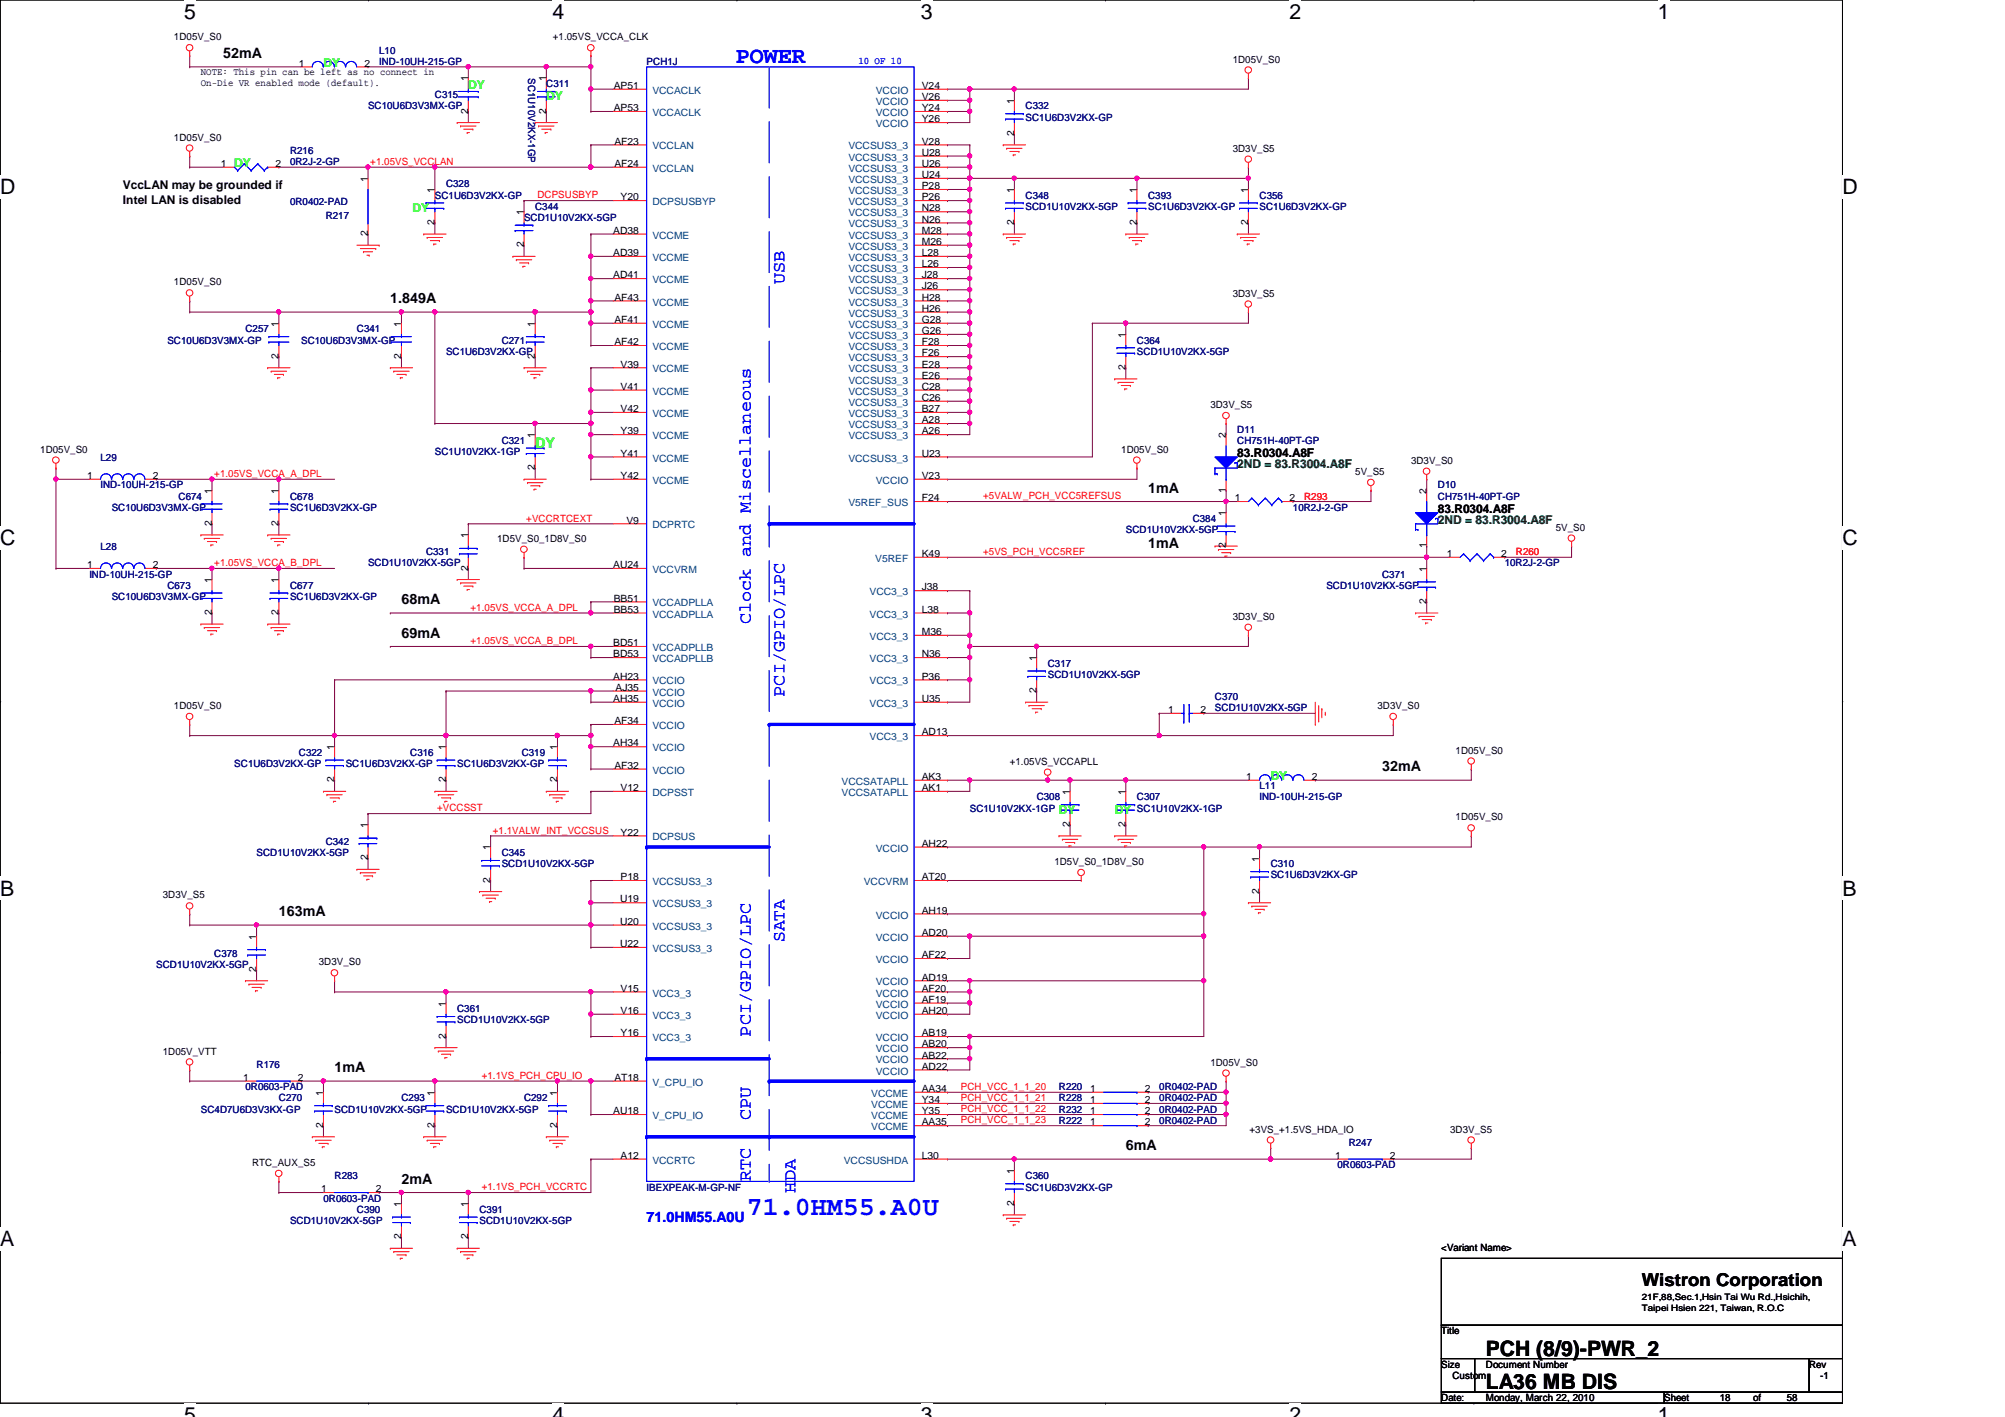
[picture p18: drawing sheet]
<svg xmlns="http://www.w3.org/2000/svg" width="297mm" height="210mm" viewBox="0 0 297 210" stroke-linecap="round" stroke-linejoin="round" font-family="sans-serif">
<defs><g id="words">
<text font-size="3.9" fill="#00f" x="110.7" y="180">71.0HM55.A0U</text>
<text font-size="3.4" fill="#00f" x="109" y="9.4">POWER</text>
<g font-size="3.1">
<text x="27.3" y="2.8">5</text>
<text x="81.9" y="2.8">4</text>
<text x="136.4" y="2.8">3</text>
<text x="191" y="2.8">2</text>
<text x="245.6" y="2.8">1</text>
<text x="0" y="28.7">D</text>
<text x="273" y="28.7">D</text>
<text x="0" y="80.7">C</text>
<text x="273" y="80.7">C</text>
<text x="0" y="132.7">B</text>
<text x="273" y="132.7">B</text>
<text x="0" y="184.6">A</text>
<text x="273" y="184.6">A</text>
<text x="220.1" y="200.9">PCH (8/9)-PWR_2</text>
<text x="220.1" y="205.8">LA36 MB DIS</text>
<text x="27.3" y="210.7">5</text>
<text x="81.9" y="210.7">4</text>
<text x="136.4" y="210.7">3</text>
<text x="191" y="210.7">2</text>
<text x="245.6" y="210.7">1</text>
</g>
<g font-size="2.6" fill="#00f">
<text x="116.2" y="42.1" transform="rotate(-90 116.2 42.1)">USB</text>
<text x="111.2" y="92.5" transform="rotate(-90 111.2 92.5)">Clock and Miscellaneous</text>
<text x="116.2" y="103.2" transform="rotate(-90 116.2 103.2)">PCI/GPIO/LPC</text>
<text x="116.2" y="139.5" transform="rotate(-90 116.2 139.5)">SATA</text>
<text x="111.2" y="153.5" transform="rotate(-90 111.2 153.5)">PCI/GPIO/LPC</text>
<text x="111.2" y="165.9" transform="rotate(-90 111.2 165.9)">CPU</text>
<text x="111.2" y="175" transform="rotate(-90 111.2 175)">RTC</text>
<text x="117.9" y="176.7" transform="rotate(-90 117.9 176.7)">HDA</text>
</g>
<text font-size="2.6" x="243.2" y="190.5">Wistron Corporation</text>
<g font-size="2.1">
<text x="33.1" y="8.6">52mA</text>
<text x="57.8" y="44.9">1.849A</text>
<text x="170.1" y="73">1mA</text>
<text x="170.1" y="81.2">1mA</text>
<text x="59.5" y="89.5">68mA</text>
<text x="59.5" y="94.4">69mA</text>
<text x="204.8" y="114.3">32mA</text>
<text x="41.3" y="135.7">163mA</text>
<text x="49.6" y="158.8">1mA</text>
<text x="166.8" y="170.4">6mA</text>
<text x="59.5" y="175.3">2mA</text>
</g>
<text font-size="2.1" fill="#0f0" x="79.3" y="66.4">DY</text>
<text font-size="2.1" fill="#00f" x="95.8" y="181">71.0HM55.A0U</text>
<g font-size="1.8" fill="#0f0">
<text x="47.9" y="9.9">DY</text>
<text x="69.4" y="13.2">DY</text>
<text x="80.9" y="14.9">DY</text>
<text x="34.7" y="24.8">DY</text>
<text x="61.1" y="31.4">DY</text>
<text x="188.3" y="115.6">DY</text>
<text x="156.9" y="120.5">DY</text>
<text x="165.1" y="120.5">DY</text>
</g>
<g font-size="1.8">
<text x="18.2" y="28.1">VccLAN may be grounded if</text>
<text x="18.2" y="30.2">Intel LAN is disabled</text>
<text x="183.3" y="67.7">83.R0304.A8F</text>
<text x="213" y="75.9">83.R0304.A8F</text>
</g>
<g font-size="1.8" fill="#008000">
<text x="183.3" y="69.3">2ND = 83.R3004.A8F</text>
<text x="213" y="77.6">2ND = 83.R3004.A8F</text>
</g>
<g font-size="1.5">
<text x="25.8" y="6">1D05V_S0</text>
<text x="81.9" y="6">+1.05VS_VCCA_CLK</text>
<text x="29.8" y="11.1">NOTE: This pin can be left as no connect in</text>
<text x="44.3" y="9.9">1</text>
<text x="54" y="9.9">2</text>
<text x="182.6" y="9.3">1D05V_S0</text>
<text x="29.8" y="12.8">On-Die VR enabled mode (default).</text>
<text x="69.3" y="16.8" transform="rotate(-90 69.3 16.8)">2</text>
<text x="69.3" y="12.1" transform="rotate(-90 69.3 12.1)">1</text>
<text x="80.9" y="16.8" transform="rotate(-90 80.9 16.8)">2</text>
<text x="80.9" y="12.1" transform="rotate(-90 80.9 12.1)">1</text>
<text x="90.9" y="13.2">AP51</text>
<text x="90.9" y="16.5">AP53</text>
<text x="136.6" y="13.2">V24</text>
<text x="136.6" y="14.8">V26</text>
<text x="136.6" y="16.5">Y24</text>
<text x="150.2" y="15.4" transform="rotate(-90 150.2 15.4)">1</text>
<text x="25.8" y="20.8">1D05V_S0</text>
<text x="91" y="21.4">AF23</text>
<text x="136.6" y="23.1">U28</text>
<text x="136.6" y="21.4">V28</text>
<text x="136.6" y="18.1">Y26</text>
<text x="150.2" y="20.2" transform="rotate(-90 150.2 20.2)">2</text>
<text x="182.6" y="22.5">3D3V_S5</text>
<text x="32.7" y="24.7">1</text>
<text x="40.8" y="24.7">2</text>
<text x="54.5" y="26.9" transform="rotate(-90 54.5 26.9)">1</text>
<text x="64.4" y="28.6" transform="rotate(-90 64.4 28.6)">1</text>
<text x="91" y="24.7">AF24</text>
<text x="91.9" y="29.7">Y20</text>
<text x="136.6" y="29.7">P26</text>
<text x="136.6" y="28">P28</text>
<text x="136.6" y="26.4">U24</text>
<text x="136.6" y="24.7">U26</text>
<text x="150.2" y="28.6" transform="rotate(-90 150.2 28.6)">1</text>
<text x="168.4" y="28.6" transform="rotate(-90 168.4 28.6)">1</text>
<text x="184.9" y="28.6" transform="rotate(-90 184.9 28.6)">1</text>
<text x="54.5" y="35" transform="rotate(-90 54.5 35)">2</text>
<text x="64.4" y="33.4" transform="rotate(-90 64.4 33.4)">2</text>
<text x="77.6" y="31.9" transform="rotate(-90 77.6 31.9)">1</text>
<text x="90.8" y="34.6">AD38</text>
<text x="136.6" y="34.6">M28</text>
<text x="136.6" y="33">N26</text>
<text x="136.6" y="31.3">N28</text>
<text x="150.2" y="33.4" transform="rotate(-90 150.2 33.4)">2</text>
<text x="168.4" y="33.4" transform="rotate(-90 168.4 33.4)">2</text>
<text x="184.9" y="33.4" transform="rotate(-90 184.9 33.4)">2</text>
<text x="77.6" y="36.7" transform="rotate(-90 77.6 36.7)">2</text>
<text x="90.8" y="37.9">AD39</text>
<text x="90.8" y="41.2">AD41</text>
<text x="136.6" y="41.2">J28</text>
<text x="136.6" y="39.6">L26</text>
<text x="136.6" y="37.9">L28</text>
<text x="136.6" y="36.3">M26</text>
<text x="25.8" y="42.3">1D05V_S0</text>
<text x="91" y="47.8">AF41</text>
<text x="91" y="44.5">AF43</text>
<text x="136.6" y="47.8">G28</text>
<text x="136.6" y="46.2">H26</text>
<text x="136.6" y="44.5">H28</text>
<text x="136.6" y="42.9">J26</text>
<text x="182.6" y="43.9">3D3V_S5</text>
<text x="41.3" y="53.2" transform="rotate(-90 41.3 53.2)">2</text>
<text x="41.3" y="48.4" transform="rotate(-90 41.3 48.4)">1</text>
<text x="59.4" y="53.2" transform="rotate(-90 59.4 53.2)">2</text>
<text x="59.4" y="48.4" transform="rotate(-90 59.4 48.4)">1</text>
<text x="79.2" y="53.2" transform="rotate(-90 79.2 53.2)">2</text>
<text x="79.2" y="48.4" transform="rotate(-90 79.2 48.4)">1</text>
<text x="91" y="51.1">AF42</text>
<text x="136.6" y="52.8">F26</text>
<text x="136.6" y="51.1">F28</text>
<text x="136.6" y="49.5">G26</text>
<text x="166.7" y="50" transform="rotate(-90 166.7 50)">1</text>
<text x="91.9" y="54.4">V39</text>
<text x="91.9" y="57.7">V41</text>
<text x="136.6" y="59.4">C26</text>
<text x="136.6" y="57.7">C28</text>
<text x="136.6" y="56.1">E26</text>
<text x="136.6" y="54.4">E28</text>
<text x="166.7" y="54.8" transform="rotate(-90 166.7 54.8)">2</text>
<text x="79.2" y="64.9" transform="rotate(-90 79.2 64.9)">1</text>
<text x="91.9" y="61">V42</text>
<text x="91.9" y="64.3">Y39</text>
<text x="136.6" y="64.3">A26</text>
<text x="136.6" y="62.7">A28</text>
<text x="136.6" y="61">B27</text>
<text x="179.3" y="60.5">3D3V_S5</text>
<text x="181.6" y="64.9" transform="rotate(-90 181.6 64.9)">2</text>
<text x="6" y="67.1">1D05V_S0</text>
<text x="12.9" y="71">1</text>
<text x="22.6" y="71">2</text>
<text x="79.2" y="69.7" transform="rotate(-90 79.2 69.7)">2</text>
<text x="91.9" y="67.6">Y41</text>
<text x="91.9" y="71">Y42</text>
<text x="136.6" y="67.6">U23</text>
<text x="136.6" y="71">V23</text>
<text x="166.1" y="67.1">1D05V_S0</text>
<text x="200.8" y="70.4">5V_S5</text>
<text x="209" y="68.7">3D3V_S0</text>
<text x="31.4" y="77.9" transform="rotate(-90 31.4 77.9)">2</text>
<text x="31.4" y="73.2" transform="rotate(-90 31.4 73.2)">1</text>
<text x="41.3" y="77.9" transform="rotate(-90 41.3 77.9)">2</text>
<text x="41.3" y="73.2" transform="rotate(-90 41.3 73.2)">1</text>
<text x="92.8" y="77.6">V9</text>
<text x="136.6" y="74.3">F24</text>
<text x="181.6" y="76.5" transform="rotate(-90 181.6 76.5)">1</text>
<text x="181.6" y="73" transform="rotate(-90 181.6 73)">1</text>
<text x="183" y="74.3">1</text>
<text x="191" y="74.3">2</text>
<text x="211.3" y="73.2" transform="rotate(-90 211.3 73.2)">2</text>
<text x="69.3" y="79.8" transform="rotate(-90 69.3 79.8)">1</text>
<text x="73.7" y="80.3">1D5V_S0_1D8V_S0</text>
<text x="136.6" y="82.5">K49</text>
<text x="181.6" y="81.2" transform="rotate(-90 181.6 81.2)">2</text>
<text x="211.3" y="81.2" transform="rotate(-90 211.3 81.2)">1</text>
<text x="214.3" y="82.5">1</text>
<text x="222.4" y="82.5">2</text>
<text x="230.5" y="78.6">5V_S0</text>
<text x="12.9" y="84.2">1</text>
<text x="22.6" y="84.2">2</text>
<text x="31.4" y="86.4" transform="rotate(-90 31.4 86.4)">1</text>
<text x="41.3" y="86.4" transform="rotate(-90 41.3 86.4)">1</text>
<text x="69.3" y="84.5" transform="rotate(-90 69.3 84.5)">2</text>
<text x="90.8" y="84.2">AU24</text>
<text x="90.9" y="89.1">BB51</text>
<text x="136.6" y="87.5">J38</text>
<text x="211.3" y="89.5" transform="rotate(-90 211.3 89.5)">2</text>
<text x="211.3" y="84.7" transform="rotate(-90 211.3 84.7)">1</text>
<text x="31.4" y="91.1" transform="rotate(-90 31.4 91.1)">2</text>
<text x="41.3" y="91.1" transform="rotate(-90 41.3 91.1)">2</text>
<text x="90.8" y="95.7">BD51</text>
<text x="90.9" y="90.8">BB53</text>
<text x="136.6" y="90.8">L38</text>
<text x="136.6" y="94.1">M36</text>
<text x="182.6" y="91.8">3D3V_S0</text>
<text x="90.8" y="97.4">BD53</text>
<text x="90.8" y="100.7">AH23</text>
<text x="136.6" y="97.4">N36</text>
<text x="136.6" y="100.7">P36</text>
<text x="153.5" y="97.9" transform="rotate(-90 153.5 97.9)">1</text>
<text x="25.8" y="105">1D05V_S0</text>
<text x="90.8" y="104">AH35</text>
<text x="91" y="107.3">AF34</text>
<text x="91.2" y="102.3">AJ35</text>
<text x="136.6" y="104">U35</text>
<text x="153.5" y="102.7" transform="rotate(-90 153.5 102.7)">2</text>
<text x="173.1" y="105.6">1</text>
<text x="177.8" y="105.6">2</text>
<text x="204.1" y="105">3D3V_S0</text>
<text x="49.5" y="111.1" transform="rotate(-90 49.5 111.1)">1</text>
<text x="66" y="111.1" transform="rotate(-90 66 111.1)">1</text>
<text x="82.5" y="111.1" transform="rotate(-90 82.5 111.1)">1</text>
<text x="90.8" y="110.6">AH34</text>
<text x="91" y="113.9">AF32</text>
<text x="136.6" y="108.9">AD13</text>
<text x="149.6" y="113.3">+1.05VS_VCCAPLL</text>
<text x="215.6" y="111.6">1D05V_S0</text>
<text x="49.5" y="115.9" transform="rotate(-90 49.5 115.9)">2</text>
<text x="66" y="115.9" transform="rotate(-90 66 115.9)">2</text>
<text x="82.5" y="115.9" transform="rotate(-90 82.5 115.9)">2</text>
<text x="91.9" y="117.2">V12</text>
<text x="136.6" y="117.2">AK1</text>
<text x="136.6" y="115.5">AK3</text>
<text x="158.5" y="117.7" transform="rotate(-90 158.5 117.7)">1</text>
<text x="166.7" y="117.7" transform="rotate(-90 166.7 117.7)">1</text>
<text x="184.6" y="115.5">1</text>
<text x="194.3" y="115.5">2</text>
<text x="54.5" y="122.7" transform="rotate(-90 54.5 122.7)">1</text>
<text x="72.6" y="126" transform="rotate(-90 72.6 126)">1</text>
<text x="91.9" y="123.8">Y22</text>
<text x="136.6" y="125.4">AH22</text>
<text x="158.5" y="122.5" transform="rotate(-90 158.5 122.5)">2</text>
<text x="166.7" y="122.5" transform="rotate(-90 166.7 122.5)">2</text>
<text x="215.6" y="121.5">1D05V_S0</text>
<text x="54.5" y="127.5" transform="rotate(-90 54.5 127.5)">2</text>
<text x="72.6" y="130.8" transform="rotate(-90 72.6 130.8)">2</text>
<text x="91.9" y="130.4">P18</text>
<text x="136.6" y="130.4">AT20</text>
<text x="156.2" y="128.1">1D5V_S0_1D8V_S0</text>
<text x="186.6" y="127.6" transform="rotate(-90 186.6 127.6)">1</text>
<text x="24.1" y="133.1">3D3V_S5</text>
<text x="91.9" y="133.7">U19</text>
<text x="91.9" y="137">U20</text>
<text x="136.6" y="135.3">AH19</text>
<text x="186.6" y="132.4" transform="rotate(-90 186.6 132.4)">2</text>
<text x="38" y="144" transform="rotate(-90 38 144)">2</text>
<text x="38" y="139.2" transform="rotate(-90 38 139.2)">1</text>
<text x="47.2" y="143">3D3V_S0</text>
<text x="91.9" y="140.3">U22</text>
<text x="136.6" y="138.6">AD20</text>
<text x="136.6" y="141.9">AF22</text>
<text x="66" y="149.1" transform="rotate(-90 66 149.1)">1</text>
<text x="91.9" y="146.9">V15</text>
<text x="136.6" y="145.2">AD19</text>
<text x="136.6" y="146.9">AF20</text>
<text x="136.6" y="148.5">AF19</text>
<text x="66" y="153.9" transform="rotate(-90 66 153.9)">2</text>
<text x="91.9" y="150.2">V16</text>
<text x="91.9" y="153.5">Y16</text>
<text x="136.6" y="150.2">AH20</text>
<text x="136.6" y="153.5">AB19</text>
<text x="136.6" y="155.2">AB20</text>
<text x="24.1" y="156.2">1D05V_VTT</text>
<text x="36" y="160.1">1</text>
<text x="44.1" y="160.1">2</text>
<text x="91" y="160.1">AT18</text>
<text x="136.6" y="158.5">AD22</text>
<text x="136.6" y="156.8">AB22</text>
<text x="136.6" y="161.8">AA34</text>
<text x="161.5" y="161.8">1</text>
<text x="169.6" y="161.8">2</text>
<text x="179.3" y="157.9">1D05V_S0</text>
<text x="47.9" y="167.1" transform="rotate(-90 47.9 167.1)">2</text>
<text x="47.9" y="162.3" transform="rotate(-90 47.9 162.3)">1</text>
<text x="64.4" y="167.1" transform="rotate(-90 64.4 167.1)">2</text>
<text x="64.4" y="162.3" transform="rotate(-90 64.4 162.3)">1</text>
<text x="82.5" y="167.1" transform="rotate(-90 82.5 167.1)">2</text>
<text x="82.5" y="162.3" transform="rotate(-90 82.5 162.3)">1</text>
<text x="90.8" y="165.1">AU18</text>
<text x="136.6" y="163.4">Y34</text>
<text x="136.6" y="165.1">Y35</text>
<text x="136.6" y="166.7">AA35</text>
<text x="161.5" y="165.1">1</text>
<text x="161.5" y="166.7">1</text>
<text x="161.5" y="163.4">1</text>
<text x="169.6" y="165.1">2</text>
<text x="169.6" y="166.7">2</text>
<text x="169.6" y="163.4">2</text>
<text x="185.1" y="167.8">+3VS_+1.5VS_HDA_IO</text>
<text x="214.8" y="167.8">3D3V_S5</text>
<text x="37.3" y="172.7">RTC_AUX_S5</text>
<text x="91.9" y="171.7">A12</text>
<text x="136.6" y="171.7">L30</text>
<text x="150.2" y="173.9" transform="rotate(-90 150.2 173.9)">1</text>
<text x="197.8" y="171.7">1</text>
<text x="205.9" y="171.7">2</text>
<text x="47.6" y="176.6">1</text>
<text x="55.7" y="176.6">2</text>
<text x="59.4" y="178.8" transform="rotate(-90 59.4 178.8)">1</text>
<text x="69.3" y="178.8" transform="rotate(-90 69.3 178.8)">1</text>
<text x="150.2" y="178.6" transform="rotate(-90 150.2 178.6)">2</text>
<text x="59.4" y="183.6" transform="rotate(-90 59.4 183.6)">2</text>
<text x="69.3" y="183.6" transform="rotate(-90 69.3 183.6)">2</text>
<text x="213.5" y="185.3">&lt;Variant Name&gt;</text>
<text x="213.5" y="197.7">Title</text>
<text x="213.5" y="202.6">Size</text>
<text x="220.1" y="202.6">Document Number</text>
<text x="268" y="202.6">Rev</text>
<text x="213.5" y="207.6">Date:</text>
<text x="215.2" y="204.3">Custom</text>
<text x="220.1" y="207.6">Monday, March 22, 2010</text>
<text x="246.5" y="207.6">Sheet</text>
<text x="254.8" y="207.6">18</text>
<text x="259.8" y="207.6">of</text>
<text x="264.7" y="207.6">58</text>
<text x="269.7" y="204.3">-1</text>
</g>
<g font-size="1.5" fill="#000080">
<text x="56.2" y="8">L10</text>
<text x="56.2" y="9.6">IND-10UH-215-GP</text>
<text x="78.2" y="11.6" transform="rotate(90 78.2 11.6)">SC1U10V2KX-1GP</text>
<text x="95.8" y="9.6">PCH1J</text>
<text x="54.5" y="16.2">SC10U6D3V3MX-GP</text>
<text x="64.4" y="14.6">C315</text>
<text x="80.9" y="12.9">C311</text>
<text x="151.9" y="16.2">C332</text>
<text x="151.9" y="17.9">SC1U6D3V2KX-GP</text>
<text x="43" y="22.8">R216</text>
<text x="43" y="24.5">0R2J-2-GP</text>
<text x="64.4" y="29.4">SC1U6D3V2KX-GP</text>
<text x="66.1" y="27.8">C328</text>
<text x="151.9" y="29.4">C348</text>
<text x="170.1" y="29.4">C393</text>
<text x="186.6" y="29.4">C356</text>
<text x="43" y="30.4">0R0402-PAD</text>
<text x="48.3" y="32.4">R217</text>
<text x="77.6" y="32.7">SCD1U10V2KX-5GP</text>
<text x="79.3" y="31.1">C344</text>
<text x="151.9" y="31.1">SCD1U10V2KX-5GP</text>
<text x="170.1" y="31.1">SC1U6D3V2KX-GP</text>
<text x="186.6" y="31.1">SC1U6D3V2KX-GP</text>
<text x="24.8" y="50.9">SC10U6D3V3MX-GP</text>
<text x="36.4" y="49.2">C257</text>
<text x="44.6" y="50.9">SC10U6D3V3MX-GP</text>
<text x="52.9" y="49.2">C341</text>
<text x="66.1" y="52.5">SC1U6D3V2KX-GP</text>
<text x="74.3" y="50.9">C271</text>
<text x="168.4" y="50.9">C364</text>
<text x="168.4" y="52.5">SCD1U10V2KX-5GP</text>
<text x="74.3" y="65.7">C321</text>
<text x="183.3" y="64.1">D11</text>
<text x="183.3" y="65.7">CH751H-40PT-GP</text>
<text x="14.9" y="68.2">L29</text>
<text x="64.4" y="67.4">SC1U10V2KX-1GP</text>
<text x="14.9" y="72.3">IND-10UH-215-GP</text>
<text x="16.5" y="75.6">SC10U6D3V3MX-GP</text>
<text x="26.5" y="74">C674</text>
<text x="43" y="74">C678</text>
<text x="43" y="75.6">SC1U6D3V2KX-GP</text>
<text x="176.7" y="77.3">C384</text>
<text x="191.6" y="75.6">10R2J-2-GP</text>
<text x="213" y="72.3">D10</text>
<text x="213" y="74">CH751H-40PT-GP</text>
<text x="14.9" y="81.4">L28</text>
<text x="54.5" y="83.9">SCD1U10V2KX-5GP</text>
<text x="63.1" y="82.3">C331</text>
<text x="166.8" y="79">SCD1U10V2KX-5GP</text>
<text x="222.9" y="83.9">10R2J-2-GP</text>
<text x="13.2" y="85.6">IND-10UH-215-GP</text>
<text x="16.5" y="88.9">SC10U6D3V3MX-GP</text>
<text x="24.8" y="87.2">C673</text>
<text x="43" y="87.2">C677</text>
<text x="43" y="88.9">SC1U6D3V2KX-GP</text>
<text x="196.5" y="87.2">SCD1U10V2KX-5GP</text>
<text x="204.8" y="85.6">C371</text>
<text x="155.2" y="98.8">C317</text>
<text x="155.2" y="100.4">SCD1U10V2KX-5GP</text>
<text x="180" y="103.7">C370</text>
<text x="180" y="105.4">SCD1U10V2KX-5GP</text>
<text x="34.7" y="113.6">SC1U6D3V2KX-GP</text>
<text x="44.3" y="112">C322</text>
<text x="51.2" y="113.6">SC1U6D3V2KX-GP</text>
<text x="60.8" y="112">C316</text>
<text x="67.7" y="113.6">SC1U6D3V2KX-GP</text>
<text x="77.3" y="112">C319</text>
<text x="153.6" y="118.6">C308</text>
<text x="168.4" y="118.6">C307</text>
<text x="186.6" y="116.9">L11</text>
<text x="186.6" y="118.6">IND-10UH-215-GP</text>
<text x="48.3" y="125.2">C342</text>
<text x="143.7" y="120.2">SC1U10V2KX-1GP</text>
<text x="168.4" y="120.2">SC1U10V2KX-1GP</text>
<text x="38" y="126.8">SCD1U10V2KX-5GP</text>
<text x="74.3" y="126.8">C345</text>
<text x="74.3" y="128.5">SCD1U10V2KX-5GP</text>
<text x="188.3" y="128.5">C310</text>
<text x="188.3" y="130.1">SC1U6D3V2KX-GP</text>
<text x="23.2" y="143.3">SCD1U10V2KX-5GP</text>
<text x="31.7" y="141.7">C378</text>
<text x="67.7" y="149.9">C361</text>
<text x="67.7" y="151.6">SCD1U10V2KX-5GP</text>
<text x="36.4" y="161.5">0R0603-PAD</text>
<text x="38" y="158.2">R176</text>
<text x="156.9" y="161.5">R220</text>
<text x="171.7" y="161.5">0R0402-PAD</text>
<text x="29.8" y="164.8">SC4D7U6D3V3KX-GP</text>
<text x="41.3" y="163.2">C270</text>
<text x="49.6" y="164.8">SCD1U10V2KX-5GP</text>
<text x="59.5" y="163.2">C293</text>
<text x="66.1" y="164.8">SCD1U10V2KX-5GP</text>
<text x="77.6" y="163.2">C292</text>
<text x="156.9" y="164.8">R232</text>
<text x="156.9" y="166.5">R222</text>
<text x="156.9" y="163.2">R228</text>
<text x="171.7" y="164.8">0R0402-PAD</text>
<text x="171.7" y="166.5">0R0402-PAD</text>
<text x="171.7" y="163.2">0R0402-PAD</text>
<text x="198.2" y="173.1">0R0603-PAD</text>
<text x="199.8" y="169.8">R247</text>
<text x="47.9" y="178">0R0603-PAD</text>
<text x="49.6" y="174.7">R283</text>
<text x="52.9" y="179.7">C390</text>
<text x="71" y="179.7">C391</text>
<text x="95.8" y="176.4">IBEXPEAK-M-GP-NF</text>
<text x="151.9" y="174.7">C360</text>
<text x="151.9" y="176.4">SC1U6D3V2KX-GP</text>
<text x="43" y="181.3">SCD1U10V2KX-5GP</text>
<text x="71" y="181.3">SCD1U10V2KX-5GP</text>
</g>
<text font-size="1.5" fill="#00f" x="127.2" y="9.5">10 OF 10</text>
<g font-size="1.5" fill="#004080">
<text x="96.6" y="13.9">VCCACLK</text>
<text x="96.6" y="17.2">VCCACLK</text>
<text x="129.7" y="13.9">VCCIO</text>
<text x="129.7" y="15.5">VCCIO</text>
<text x="129.7" y="17.2">VCCIO</text>
<text x="96.6" y="22.1">VCCLAN</text>
<text x="125.7" y="23.8">VCCSUS3_3</text>
<text x="125.7" y="22.1">VCCSUS3_3</text>
<text x="129.7" y="18.8">VCCIO</text>
<text x="96.6" y="25.4">VCCLAN</text>
<text x="125.7" y="28.7">VCCSUS3_3</text>
<text x="125.7" y="27.1">VCCSUS3_3</text>
<text x="125.7" y="25.4">VCCSUS3_3</text>
<text x="96.6" y="30.4">DCPSUSBYP</text>
<text x="96.6" y="35.3">VCCME</text>
<text x="125.7" y="35.3">VCCSUS3_3</text>
<text x="125.7" y="33.7">VCCSUS3_3</text>
<text x="125.7" y="32">VCCSUS3_3</text>
<text x="125.7" y="30.4">VCCSUS3_3</text>
<text x="96.6" y="38.7">VCCME</text>
<text x="96.6" y="42">VCCME</text>
<text x="125.7" y="42">VCCSUS3_3</text>
<text x="125.7" y="40.3">VCCSUS3_3</text>
<text x="125.7" y="38.7">VCCSUS3_3</text>
<text x="125.7" y="37">VCCSUS3_3</text>
<text x="96.6" y="45.3">VCCME</text>
<text x="125.7" y="46.9">VCCSUS3_3</text>
<text x="125.7" y="45.3">VCCSUS3_3</text>
<text x="125.7" y="43.6">VCCSUS3_3</text>
<text x="96.6" y="48.6">VCCME</text>
<text x="96.6" y="51.9">VCCME</text>
<text x="125.7" y="53.5">VCCSUS3_3</text>
<text x="125.7" y="51.9">VCCSUS3_3</text>
<text x="125.7" y="50.2">VCCSUS3_3</text>
<text x="125.7" y="48.6">VCCSUS3_3</text>
<text x="96.6" y="55.2">VCCME</text>
<text x="96.6" y="58.5">VCCME</text>
<text x="125.7" y="58.5">VCCSUS3_3</text>
<text x="125.7" y="56.8">VCCSUS3_3</text>
<text x="125.7" y="55.2">VCCSUS3_3</text>
<text x="96.6" y="61.8">VCCME</text>
<text x="96.6" y="65.1">VCCME</text>
<text x="125.7" y="65.1">VCCSUS3_3</text>
<text x="125.7" y="63.4">VCCSUS3_3</text>
<text x="125.7" y="61.8">VCCSUS3_3</text>
<text x="125.7" y="60.1">VCCSUS3_3</text>
<text x="96.6" y="68.4">VCCME</text>
<text x="96.6" y="71.7">VCCME</text>
<text x="125.7" y="68.4">VCCSUS3_3</text>
<text x="129.7" y="71.7">VCCIO</text>
<text x="125.7" y="75">V5REF_SUS</text>
<text x="96.6" y="78.3">DCPRTC</text>
<text x="129.7" y="83.2">V5REF</text>
<text x="96.6" y="89.8">VCCADPLLA</text>
<text x="96.6" y="84.9">VCCVRM</text>
<text x="128.8" y="88.2">VCC3_3</text>
<text x="96.6" y="91.5">VCCADPLLA</text>
<text x="128.8" y="91.5">VCC3_3</text>
<text x="128.8" y="94.8">VCC3_3</text>
<text x="96.6" y="96.4">VCCADPLLB</text>
<text x="96.6" y="98.1">VCCADPLLB</text>
<text x="96.6" y="101.4">VCCIO</text>
<text x="128.8" y="98.1">VCC3_3</text>
<text x="128.8" y="101.4">VCC3_3</text>
<text x="96.6" y="103">VCCIO</text>
<text x="96.6" y="108">VCCIO</text>
<text x="96.6" y="104.7">VCCIO</text>
<text x="128.8" y="104.7">VCC3_3</text>
<text x="96.6" y="111.3">VCCIO</text>
<text x="128.8" y="109.6">VCC3_3</text>
<text x="96.6" y="114.6">VCCIO</text>
<text x="96.6" y="117.9">DCPSST</text>
<text x="124.7" y="117.9">VCCSATAPLL</text>
<text x="124.7" y="116.2">VCCSATAPLL</text>
<text x="96.6" y="124.5">DCPSUS</text>
<text x="96.6" y="131.1">VCCSUS3_3</text>
<text x="128" y="131.1">VCCVRM</text>
<text x="129.7" y="126.2">VCCIO</text>
<text x="96.6" y="134.4">VCCSUS3_3</text>
<text x="96.6" y="137.7">VCCSUS3_3</text>
<text x="129.7" y="136.1">VCCIO</text>
<text x="96.6" y="141">VCCSUS3_3</text>
<text x="129.7" y="139.4">VCCIO</text>
<text x="129.7" y="142.7">VCCIO</text>
<text x="96.6" y="147.6">VCC3_3</text>
<text x="129.7" y="146">VCCIO</text>
<text x="129.7" y="147.6">VCCIO</text>
<text x="129.7" y="149.3">VCCIO</text>
<text x="96.6" y="150.9">VCC3_3</text>
<text x="96.6" y="154.2">VCC3_3</text>
<text x="129.7" y="150.9">VCCIO</text>
<text x="129.7" y="154.2">VCCIO</text>
<text x="129.7" y="155.9">VCCIO</text>
<text x="96.6" y="160.8">V_CPU_IO</text>
<text x="129.7" y="159.2">VCCIO</text>
<text x="129.7" y="157.5">VCCIO</text>
<text x="96.6" y="165.8">V_CPU_IO</text>
<text x="129.1" y="162.5">VCCME</text>
<text x="129.1" y="164.1">VCCME</text>
<text x="129.1" y="165.8">VCCME</text>
<text x="129.1" y="167.4">VCCME</text>
<text x="96.6" y="172.4">VCCRTC</text>
<text x="125" y="172.4">VCCSUSHDA</text>
</g>
<g font-size="1.5" fill="#f00">
<text x="54.9" y="24.4">+1.05VS_VCCLAN</text>
<text x="79.6" y="29.4">DCPSUSBYP</text>
<text x="31.7" y="70.7">+1.05VS_VCCA_A_DPL</text>
<text x="78" y="77.3">+VCCRTCEXT</text>
<text x="145.7" y="74">+5VALW_PCH_VCC5REFSUS</text>
<text x="193.2" y="74">R293</text>
<text x="31.7" y="83.9">+1.05VS_VCCA_B_DPL</text>
<text x="145.7" y="82.2">+5VS_PCH_VCC5REF</text>
<text x="224.6" y="82.3">R260</text>
<text x="69.7" y="90.5">+1.05VS_VCCA_A_DPL</text>
<text x="69.7" y="95.4">+1.05VS_VCCA_B_DPL</text>
<text x="64.8" y="120.2">+VCCSST</text>
<text x="73" y="123.5">+1.1VALW_INT_VCCSUS</text>
<text x="71.4" y="159.8">+1.1VS_PCH_CPU_IO</text>
<text x="142.4" y="161.5">PCH_VCC_1_1_20</text>
<text x="142.4" y="164.8">PCH_VCC_1_1_22</text>
<text x="142.4" y="166.4">PCH_VCC_1_1_23</text>
<text x="142.4" y="163.1">PCH_VCC_1_1_21</text>
<text x="71.4" y="176.3">+1.1VS_PCH_VCCRTC</text>
</g>
<g font-size="1.3">
<text x="243.2" y="192.5">21F,88,Sec.1,Hsin Tai Wu Rd.,Hsichih,</text>
<text x="243.2" y="194.2">Taipei Hsien 221, Taiwan, R.O.C</text>
</g>
</g></defs>
<path d="M0 0h273v207.9h-273z" fill="none" stroke="#000" stroke-width=".15"/>
<g fill="#fff">
<path d="M27.3 0h1.7v3.5h-1.7z"/>
<path d="M27.3 207.9h1.7v2h-1.7z"/>
</g>
<path d="M54.6 0h.1M54.6 207.9h.1" fill="none" stroke="#000" stroke-width=".15"/>
<g fill="#fff">
<path d="M81.9 0h1.7v3.5h-1.7z"/>
<path d="M81.9 207.9h1.7v2h-1.7z"/>
</g>
<path d="M109.2 0h.1M109.2 207.9h.1" fill="none" stroke="#000" stroke-width=".15"/>
<g fill="#fff">
<path d="M136.4 0h1.8v3.5h-1.8z"/>
<path d="M136.4 207.9h1.8v2h-1.8z"/>
</g>
<path d="M163.8 0h.1M163.8 207.9h.1" fill="none" stroke="#000" stroke-width=".15"/>
<g fill="#fff">
<path d="M191 0h1.8v3.5h-1.8z"/>
<path d="M191 207.9h1.8v2h-1.8z"/>
</g>
<path d="M218.4 0h.1M218.4 207.9h.1" fill="none" stroke="#000" stroke-width=".15"/>
<g fill="#fff">
<path d="M245.6 0h1.8v3.5h-1.8z"/>
<path d="M245.6 207.9h1.8v2h-1.8z"/>
<path d="M0 26h2.3v3.4h-2.3z"/>
<path d="M273 26h2.2v3.4h-2.2z"/>
<path d="M0 77.9h2.3v3.5h-2.3z"/>
<path d="M273 77.9h2.2v3.5h-2.2z"/>
</g>
<path d="M0 51.9h.1M273 51.9h.1" fill="none" stroke="#000" stroke-width=".15"/>
<g fill="#fff">
<path d="M0 129.9h2.1v3.4h-2.1z"/>
<path d="M273 129.9h2v3.4h-2z"/>
</g>
<path d="M0 103.9h.1M273 103.9h.1" fill="none" stroke="#000" stroke-width=".15"/>
<g fill="#fff">
<path d="M0 181.8h2.1v3.5h-2.1z"/>
<path d="M273 181.8h2v3.5h-2z"/>
</g>
<path d="M0 155.9h.1M273 155.9h.1" fill="none" stroke="#000" stroke-width=".15"/>
<path d="M166.8 54.5h.1M166.8 47.9h.1M166.8 47.9v1.6M166.8 54.5v1.6M64.4 166.8h.1M64.4 166.8v1.6" fill="none" stroke="#800040" stroke-width=".15"/>
<circle cx="166.8" cy="47.9" r=".32" fill="#f0f"/>
<circle cx="166.8" cy="47.9" r=".32" fill="none" stroke="#f0f" stroke-width=".15"/>
<path d="M161.8 47.9h.1M161.8 47.9v19.8M166.8 47.9h.1M185 46.2h.1M185 46.2v1.7h-23.2M211.4 80.9h.1M211.4 82.5h.1M211.4 80.9v1.6M211.4 82.5h3.3" fill="none" stroke="#800040" stroke-width=".15"/>
<circle cx="211.3" cy="82.5" r=".32" fill="#f0f"/>
<circle cx="211.3" cy="82.5" r=".32" fill="none" stroke="#f0f" stroke-width=".15"/>
<path d="M140.4 59.4h.1M140.4 59.4h3.3M143.7 59.4h.1M143.7 59.4v1.7M8.3 69.3h.1M8.3 69.3v1.7" fill="none" stroke="#800040" stroke-width=".15"/>
<circle cx="143.7" cy="59.4" r=".32" fill="#f0f"/>
<circle cx="143.7" cy="59.4" r=".32" fill="none" stroke="#f0f" stroke-width=".15"/>
<path d="M153.6 95.8h.1M153.6 95.8v1.6M66.1 146.9h.1M66.1 146.9v1.7" fill="none" stroke="#800040" stroke-width=".15"/>
<circle cx="66.1" cy="146.9" r=".32" fill="#f0f"/>
<circle cx="66.1" cy="146.9" r=".32" fill="none" stroke="#f0f" stroke-width=".15"/>
<path d="M49.6 109h.1M49.6 109h16.5M66.1 102.4h.1M66.1 102.4h21.4M87.5 104h.1M87.5 102.4h.1M87.5 104h3.3M87.5 102.4v1.6M140.4 153.5h.1M140.4 153.5h3.3" fill="none" stroke="#800040" stroke-width=".15"/>
<circle cx="66.1" cy="108.9" r=".32" fill="#f0f"/>
<circle cx="66.1" cy="108.9" r=".32" fill="none" stroke="#f0f" stroke-width=".15"/>
<circle cx="49.5" cy="108.9" r=".32" fill="#f0f"/>
<circle cx="49.5" cy="108.9" r=".32" fill="none" stroke="#f0f" stroke-width=".15"/>
<path d="M140.4 26.4h.1M140.4 26.4h3.3M143.7 26.4h.1M143.7 26.4v1.7M23.2 71h.1M23.2 71h8.2M31.4 71h.1M31.4 71v1.6M28.1 107.3h.1M28.1 107.3v1.7" fill="none" stroke="#800040" stroke-width=".15"/>
<circle cx="143.7" cy="26.4" r=".32" fill="#f0f"/>
<circle cx="143.7" cy="26.4" r=".32" fill="none" stroke="#f0f" stroke-width=".15"/>
<g fill="none" stroke="#800040" stroke-width=".15">
<path d="M28.1 23.1h.1M28.1 24.8h.1M28.1 23.1v1.7M28.1 24.8h5M87.5 34.7h.1M87.5 34.7v3.3M140.4 38h.1M140.4 38h3.3M143.7 38h.1M143.7 38v1.6M87.5 51.2h.1M87.5 51.2h3.3"/>
<path d="M140.4 71h.1M140.4 71h28M143.7 87.5h.1M143.7 87.5v3.3M49.6 109h.1M49.6 109v1.6M28.1 160.1h.1M28.1 160.1h8.3M59.5 183.3h.1M59.5 183.3v1.6"/>
</g>
<circle cx="143.7" cy="37.9" r=".32" fill="#f0f"/>
<circle cx="143.7" cy="37.9" r=".32" fill="none" stroke="#f0f" stroke-width=".15"/>
<path d="M87.5 67.7h.1M87.5 67.7h3.3" fill="none" stroke="#800040" stroke-width=".15"/>
<circle cx="87.5" cy="67.7" r=".32" fill="#f0f"/>
<circle cx="87.5" cy="67.7" r=".32" fill="none" stroke="#f0f" stroke-width=".15"/>
<path d="M87.5 67.7h.1M87.5 67.7v3.3M140.4 117.2h.1M143.7 115.6h.1M143.7 115.6v1.6h-3.3M143.7 115.6h11.5" fill="none" stroke="#800040" stroke-width=".15"/>
<circle cx="143.7" cy="115.5" r=".32" fill="#f0f"/>
<circle cx="143.7" cy="115.5" r=".32" fill="none" stroke="#f0f" stroke-width=".15"/>
<path d="M140.4 14.9h.1M140.4 14.9h3.3M143.7 16.5h.1M143.7 16.5v1.7M87.5 113.9h.1M87.5 113.9h3.3" fill="none" stroke="#800040" stroke-width=".15"/>
<circle cx="143.7" cy="16.5" r=".32" fill="#f0f"/>
<circle cx="143.7" cy="16.5" r=".32" fill="none" stroke="#f0f" stroke-width=".15"/>
<path d="M80.9 9.9h.1M80.9 9.9h6.6M77.6 36.3h.1M77.6 36.3v1.7M87.5 153.5h.1M87.5 150.2h.1M87.5 153.5h3.3M87.5 150.2v3.3" fill="none" stroke="#800040" stroke-width=".15"/>
<circle cx="87.5" cy="9.9" r=".32" fill="#f0f"/>
<circle cx="87.5" cy="9.9" r=".32" fill="none" stroke="#f0f" stroke-width=".15"/>
<circle cx="80.9" cy="9.9" r=".32" fill="#f0f"/>
<circle cx="80.9" cy="9.9" r=".32" fill="none" stroke="#f0f" stroke-width=".15"/>
<g fill="none" stroke="#800040" stroke-width=".15">
<path d="M87.5 8.3h.1M87.5 8.3v1.6M87.5 21.5h.1M87.5 21.5v3.3M87.5 21.5h3.3M140.4 49.5h.1M140.4 49.5h3.3M143.7 49.5h.1M143.7 49.5v1.7M72.7 130.4h.1M72.7 130.4v1.7M87.5 130.4h.1"/>
<path d="M87.5 130.4h3.3M143.7 145.3h.1M143.7 145.3h34.6"/>
</g>
<circle cx="143.7" cy="49.5" r=".32" fill="#f0f"/>
<circle cx="143.7" cy="49.5" r=".32" fill="none" stroke="#f0f" stroke-width=".15"/>
<path d="M79.3 52.8h.1M79.3 52.8v1.7M222.9 82.5h.1M222.9 82.5h9.9M28.1 135.4h.1M28.1 135.4v1.6M47.9 160.1h.1M47.9 160.1v1.7M47.9 160.1h16.5M64.4 160.1h.1M64.4 160.1v1.7" fill="none" stroke="#800040" stroke-width=".15"/>
<circle cx="47.9" cy="160.1" r=".32" fill="#f0f"/>
<circle cx="47.9" cy="160.1" r=".32" fill="none" stroke="#f0f" stroke-width=".15"/>
<path d="M140.4 61.1h.1M140.4 61.1h3.3M143.7 62.7h.1M143.7 62.7v1.7M87.5 171.7h.1M87.5 171.7h3.3" fill="none" stroke="#800040" stroke-width=".15"/>
<circle cx="143.7" cy="62.7" r=".32" fill="#f0f"/>
<circle cx="143.7" cy="62.7" r=".32" fill="none" stroke="#f0f" stroke-width=".15"/>
<path d="M28.1 8.3h.1M28.1 8.3v1.6M59.5 52.8h.1M59.5 52.8v1.7M87.5 47.9h.1M87.5 47.9h3.3M87.5 47.9v3.3M31.4 77.6h.1M31.4 77.6v1.6" fill="none" stroke="#800040" stroke-width=".15"/>
<circle cx="87.5" cy="47.9" r=".32" fill="#f0f"/>
<circle cx="87.5" cy="47.9" r=".32" fill="none" stroke="#f0f" stroke-width=".15"/>
<path d="M140.4 28.1h.1M140.4 28.1h3.3M143.7 28.1h.1M143.7 28.1v1.6" fill="none" stroke="#800040" stroke-width=".15"/>
<circle cx="143.7" cy="28" r=".32" fill="#f0f"/>
<circle cx="143.7" cy="28" r=".32" fill="none" stroke="#f0f" stroke-width=".15"/>
<path d="M178.3 105.7h.1M178.3 105.7h16.6M143.7 153.5h.1M143.7 153.5v1.7" fill="none" stroke="#800040" stroke-width=".15"/>
<circle cx="143.7" cy="153.5" r=".32" fill="#f0f"/>
<circle cx="143.7" cy="153.5" r=".32" fill="none" stroke="#f0f" stroke-width=".15"/>
<path d="M64.4 24.8h.1M64.4 24.8h23.1M168.4 69.3h.1M168.4 69.3v1.7" fill="none" stroke="#800040" stroke-width=".15"/>
<circle cx="87.5" cy="24.7" r=".32" fill="#f0f"/>
<circle cx="87.5" cy="24.7" r=".32" fill="none" stroke="#f0f" stroke-width=".15"/>
<path d="M79.3 62.7h.1M79.3 62.7v1.7M79.3 62.7h8.2M150.3 178.3h.1M150.3 178.3v1.7M170.1 166.8h.1M170.1 166.8h11.5" fill="none" stroke="#800040" stroke-width=".15"/>
<circle cx="87.5" cy="62.7" r=".32" fill="#f0f"/>
<circle cx="87.5" cy="62.7" r=".32" fill="none" stroke="#f0f" stroke-width=".15"/>
<circle cx="79.3" cy="62.7" r=".32" fill="#f0f"/>
<circle cx="79.3" cy="62.7" r=".32" fill="none" stroke="#f0f" stroke-width=".15"/>
<path d="M64.4 46.2h.1M64.4 46.2h14.9M140.4 104h.1M140.4 104h3.3" fill="none" stroke="#800040" stroke-width=".15"/>
<circle cx="79.3" cy="46.2" r=".32" fill="#f0f"/>
<circle cx="79.3" cy="46.2" r=".32" fill="none" stroke="#f0f" stroke-width=".15"/>
<path d="M87.5 110.6h.1M87.5 110.6h3.3M87.5 110.6v3.3" fill="none" stroke="#800040" stroke-width=".15"/>
<circle cx="87.5" cy="110.6" r=".32" fill="#f0f"/>
<circle cx="87.5" cy="110.6" r=".32" fill="none" stroke="#f0f" stroke-width=".15"/>
<path d="M140.4 39.6h.1M140.4 39.6h3.3M143.7 39.6h.1M143.7 39.6v1.7" fill="none" stroke="#800040" stroke-width=".15"/>
<circle cx="143.7" cy="39.6" r=".32" fill="#f0f"/>
<circle cx="143.7" cy="39.6" r=".32" fill="none" stroke="#f0f" stroke-width=".15"/>
<path d="M185 11.6h.1M185 11.6v1.6M168.4 26.4h.1M168.4 26.4v1.7M87.5 109h.1M87.5 109v1.6" fill="none" stroke="#800040" stroke-width=".15"/>
<circle cx="87.5" cy="108.9" r=".32" fill="#f0f"/>
<circle cx="87.5" cy="108.9" r=".32" fill="none" stroke="#f0f" stroke-width=".15"/>
<path d="M87.5 41.3h.1M87.5 41.3v3.3" fill="none" stroke="#800040" stroke-width=".15"/>
<circle cx="87.5" cy="41.2" r=".32" fill="#f0f"/>
<circle cx="87.5" cy="41.2" r=".32" fill="none" stroke="#f0f" stroke-width=".15"/>
<path d="M87.5 133.7h.1M87.5 133.7v3.3" fill="none" stroke="#800040" stroke-width=".15"/>
<circle cx="87.5" cy="133.7" r=".32" fill="#f0f"/>
<circle cx="87.5" cy="133.7" r=".32" fill="none" stroke="#f0f" stroke-width=".15"/>
<path d="M87.5 46.2h.1M87.5 46.2v1.7" fill="none" stroke="#800040" stroke-width=".15"/>
<circle cx="87.5" cy="46.2" r=".32" fill="#f0f"/>
<circle cx="87.5" cy="46.2" r=".32" fill="none" stroke="#f0f" stroke-width=".15"/>
<path d="M87.5 62.7h.1M87.5 62.7v1.7M66.1 102.4h.1M66.1 102.4v6.6" fill="none" stroke="#800040" stroke-width=".15"/>
<circle cx="87.5" cy="62.7" r=".32" fill="#f0f"/>
<circle cx="87.5" cy="62.7" r=".32" fill="none" stroke="#f0f" stroke-width=".15"/>
<path d="M69.4 16.5h.1M69.4 16.5v1.7M80.9 16.5h.1M80.9 16.5v1.7M140.4 16.5h.1M140.4 16.5h3.3M87.5 150.2h.1M87.5 150.2h3.3" fill="none" stroke="#800040" stroke-width=".15"/>
<circle cx="87.5" cy="150.2" r=".32" fill="#f0f"/>
<circle cx="87.5" cy="150.2" r=".32" fill="none" stroke="#f0f" stroke-width=".15"/>
<g fill="none" stroke="#800040" stroke-width=".15">
<path d="M79.3 46.2h.1M79.3 46.2v1.7M87.5 90.8h.1M87.5 90.8h3.3M72.7 123.8h.1M72.7 123.8v1.7M87.5 130.4h.1M87.5 130.4v3.3M166.8 122.2h.1M166.8 122.2v1.6M87.5 146.9h.1M87.5 146.9v3.3"/>
<path d="M140.4 165.1h.1M140.4 165.1h21.4"/>
</g>
<circle cx="87.5" cy="90.8" r=".32" fill="#f0f"/>
<circle cx="87.5" cy="90.8" r=".32" fill="none" stroke="#f0f" stroke-width=".15"/>
<path d="M140.4 51.2h.1M140.4 51.2h3.3M143.7 51.2h.1M143.7 51.2v1.6" fill="none" stroke="#800040" stroke-width=".15"/>
<circle cx="143.7" cy="51.2" r=".32" fill="#f0f"/>
<circle cx="143.7" cy="51.2" r=".32" fill="none" stroke="#f0f" stroke-width=".15"/>
<path d="M143.7 153.5h.1M178.3 145.3h.1M178.3 145.3v8.2h-34.6" fill="none" stroke="#800040" stroke-width=".15"/>
<circle cx="178.3" cy="145.3" r=".32" fill="#f0f"/>
<circle cx="178.3" cy="145.3" r=".32" fill="none" stroke="#f0f" stroke-width=".15"/>
<g fill="none" stroke="#800040" stroke-width=".15">
<path d="M150.3 13.2h.1M150.3 13.2h34.7M140.4 21.5h.1M140.4 21.5h3.3M87.5 44.6h.1M87.5 44.6v1.6M87.5 44.6h3.3M232.8 80.9h.1M232.8 80.9v1.6M49.6 115.6h.1M49.6 115.6v1.6M66.1 115.6h.1"/>
<path d="M66.1 115.6v1.6M206.4 107.3h.1M206.4 107.3v1.7M218 113.9h.1M218 113.9v1.7M140.4 130.4h.1M140.4 130.4h19.8M49.6 146.9h.1M49.6 146.9h16.5M87.5 171.7h.1M87.5 171.7v5"/>
</g>
<circle cx="87.5" cy="44.6" r=".32" fill="#f0f"/>
<circle cx="87.5" cy="44.6" r=".32" fill="none" stroke="#f0f" stroke-width=".15"/>
<path d="M31.4 71h.1M31.4 71h9.9M41.3 71h.1M41.3 71v1.6" fill="none" stroke="#800040" stroke-width=".15"/>
<circle cx="31.4" cy="71" r=".32" fill="#f0f"/>
<circle cx="31.4" cy="71" r=".32" fill="none" stroke="#f0f" stroke-width=".15"/>
<path d="M64.4 46.2h.1M64.4 46.2v16.5M140.4 62.7h.1M140.4 62.7h3.3" fill="none" stroke="#800040" stroke-width=".15"/>
<circle cx="64.4" cy="46.2" r=".32" fill="#f0f"/>
<circle cx="64.4" cy="46.2" r=".32" fill="none" stroke="#f0f" stroke-width=".15"/>
<path d="M171.7 109h.1M171.7 109h34.7M47.9 166.8h.1M47.9 166.8v1.6" fill="none" stroke="#800040" stroke-width=".15"/>
<circle cx="171.7" cy="108.9" r=".32" fill="#f0f"/>
<circle cx="171.7" cy="108.9" r=".32" fill="none" stroke="#f0f" stroke-width=".15"/>
<path d="M140.4 29.7h.1M140.4 29.7h3.3M143.7 29.7h.1M143.7 29.7v1.7M28.1 137h.1M28.1 137h9.9" fill="none" stroke="#800040" stroke-width=".15"/>
<circle cx="143.7" cy="29.7" r=".32" fill="#f0f"/>
<circle cx="143.7" cy="29.7" r=".32" fill="none" stroke="#f0f" stroke-width=".15"/>
<path d="M143.7 95.8h.1M143.7 95.8h9.9M140.4 158.5h.1M140.4 158.5h3.3" fill="none" stroke="#800040" stroke-width=".15"/>
<circle cx="153.6" cy="95.7" r=".32" fill="#f0f"/>
<circle cx="153.6" cy="95.7" r=".32" fill="none" stroke="#f0f" stroke-width=".15"/>
<path d="M82.6 109h.1M82.6 109h4.9" fill="none" stroke="#800040" stroke-width=".15"/>
<circle cx="87.5" cy="108.9" r=".32" fill="#f0f"/>
<circle cx="87.5" cy="108.9" r=".32" fill="none" stroke="#f0f" stroke-width=".15"/>
<circle cx="82.6" cy="108.9" r=".32" fill="#f0f"/>
<circle cx="82.6" cy="108.9" r=".32" fill="none" stroke="#f0f" stroke-width=".15"/>
<path d="M8.3 71h.1M8.3 71v13.2M64.4 62.7h.1M64.4 62.7h14.9M140.4 90.8h.1M140.4 90.8h3.3M143.7 94.1h.1M143.7 94.1v1.7M181.6 165.1h.1M181.6 165.1v1.7" fill="none" stroke="#800040" stroke-width=".15"/>
<circle cx="143.7" cy="94.1" r=".32" fill="#f0f"/>
<circle cx="143.7" cy="94.1" r=".32" fill="none" stroke="#f0f" stroke-width=".15"/>
<path d="M140.4 41.3h.1M140.4 41.3h3.3M143.7 41.3h.1M143.7 41.3v1.6" fill="none" stroke="#800040" stroke-width=".15"/>
<circle cx="143.7" cy="41.2" r=".32" fill="#f0f"/>
<circle cx="143.7" cy="41.2" r=".32" fill="none" stroke="#f0f" stroke-width=".15"/>
<path d="M150.3 19.8h.1M150.3 19.8v1.7M8.3 71h.1M8.3 71h4.9M54.5 120.5h.1M54.5 120.5h33M87.5 160.1h.1M87.5 160.1h3.3M69.4 183.3h.1M69.4 183.3v1.6" fill="none" stroke="#800040" stroke-width=".15"/>
<circle cx="8.3" cy="71" r=".32" fill="#f0f"/>
<circle cx="8.3" cy="71" r=".32" fill="none" stroke="#f0f" stroke-width=".15"/>
<path d="M87.5 54.5h.1M87.5 54.5h3.3M140.4 52.8h.1M140.4 52.8h3.3M143.7 52.8h.1M143.7 52.8v1.7M87.5 140.3h.1M87.5 140.3h3.3" fill="none" stroke="#800040" stroke-width=".15"/>
<circle cx="143.7" cy="52.8" r=".32" fill="#f0f"/>
<circle cx="143.7" cy="52.8" r=".32" fill="none" stroke="#f0f" stroke-width=".15"/>
<g fill="none" stroke="#800040" stroke-width=".15">
<path d="M41.3 24.8h.1M41.3 24.8h13.2M28.1 46.2h.1M28.1 46.2h13.2M69.4 77.6h.1M69.4 77.6h21.4M140.4 67.7h.1M140.4 67.7h21.4M82.6 115.6h.1M82.6 115.6v1.6M87.5 117.2h.1M87.5 117.2h3.3"/>
<path d="M87.5 117.2v3.3M140.4 115.6h.1M140.4 115.6h3.3M69.4 176.7h.1M69.4 176.7h18.1"/>
</g>
<circle cx="69.4" cy="176.6" r=".32" fill="#f0f"/>
<circle cx="69.4" cy="176.6" r=".32" fill="none" stroke="#f0f" stroke-width=".15"/>
<path d="M150.3 171.7h.1M150.3 171.7h38" fill="none" stroke="#800040" stroke-width=".15"/>
<circle cx="188.2" cy="171.7" r=".32" fill="#f0f"/>
<circle cx="188.2" cy="171.7" r=".32" fill="none" stroke="#f0f" stroke-width=".15"/>
<circle cx="150.3" cy="171.7" r=".32" fill="#f0f"/>
<circle cx="150.3" cy="171.7" r=".32" fill="none" stroke="#f0f" stroke-width=".15"/>
<path d="M87.5 41.3h.1M87.5 41.3h3.3M49.6 100.7h.1M49.6 100.7h41.2M64.4 160.1h.1M64.4 160.1h18.2M82.6 160.1h.1M82.6 160.1v1.7" fill="none" stroke="#800040" stroke-width=".15"/>
<circle cx="64.4" cy="160.1" r=".32" fill="#f0f"/>
<circle cx="64.4" cy="160.1" r=".32" fill="none" stroke="#f0f" stroke-width=".15"/>
<g fill="none" stroke="#800040" stroke-width=".15">
<path d="M143.7 21.5h.1M143.7 21.5v1.6M150.3 26.4h.1M150.3 26.4h18.1M41.3 77.6h.1M41.3 77.6v1.6M82.6 109h.1M82.6 109v1.6M178.3 125.5h.1M178.3 125.5h8.3M49.6 145.3h.1M49.6 145.3v1.6"/>
<path d="M188.3 170.1h.1M188.3 170.1v1.6"/>
</g>
<circle cx="188.2" cy="171.7" r=".32" fill="#f0f"/>
<circle cx="188.2" cy="171.7" r=".32" fill="none" stroke="#f0f" stroke-width=".15"/>
<path d="M185 26.4h.1M185 26.4v1.7M41.3 46.2h.1M41.3 46.2v1.7M140.4 135.4h.1M140.4 135.4h37.9" fill="none" stroke="#800040" stroke-width=".15"/>
<circle cx="41.3" cy="46.2" r=".32" fill="#f0f"/>
<circle cx="41.3" cy="46.2" r=".32" fill="none" stroke="#f0f" stroke-width=".15"/>
<path d="M140.4 31.4h.1M140.4 31.4h3.3M143.7 31.4h.1M143.7 31.4v1.6" fill="none" stroke="#800040" stroke-width=".15"/>
<circle cx="143.7" cy="31.3" r=".32" fill="#f0f"/>
<circle cx="143.7" cy="31.3" r=".32" fill="none" stroke="#f0f" stroke-width=".15"/>
<path d="M69.4 9.9h.1M69.4 9.9v1.7M185 94.1h.1M185 94.1v1.7M140.4 155.2h.1M140.4 155.2h3.3M143.7 156.8h.1M143.7 156.8v1.7" fill="none" stroke="#800040" stroke-width=".15"/>
<circle cx="143.7" cy="156.8" r=".32" fill="#f0f"/>
<circle cx="143.7" cy="156.8" r=".32" fill="none" stroke="#f0f" stroke-width=".15"/>
<g fill="none" stroke="#800040" stroke-width=".15">
<path d="M54.5 9.9h.1M54.5 9.9h14.9M64.4 24.8h.1M64.4 24.8v3.3M77.6 29.7h.1M77.6 29.7v1.7M77.6 29.7h13.2M140.4 42.9h.1M140.4 42.9h3.3M143.7 42.9h.1M143.7 42.9v1.7M8.3 84.2h.1"/>
<path d="M8.3 84.2h4.9"/>
</g>
<circle cx="143.7" cy="42.9" r=".32" fill="#f0f"/>
<circle cx="143.7" cy="42.9" r=".32" fill="none" stroke="#f0f" stroke-width=".15"/>
<path d="M181.6 74.3h.1M181.6 74.3v1.6M87.5 95.8h.1M87.5 95.8h3.3M140.4 94.1h.1M140.4 94.1h3.3M54.5 127.1h.1M54.5 127.1v1.7M87.5 133.7h.1M87.5 137h.1M87.5 133.7h3.3M87.5 137v3.3" fill="none" stroke="#800040" stroke-width=".15"/>
<circle cx="87.5" cy="95.7" r=".32" fill="#f0f"/>
<circle cx="87.5" cy="95.7" r=".32" fill="none" stroke="#f0f" stroke-width=".15"/>
<g fill="none" stroke="#800040" stroke-width=".15">
<path d="M87.5 54.5h.1M87.5 54.5v3.3M41.3 71h.1M41.3 71h8.3M87.5 71h.1M87.5 71h3.3M69.4 84.2h.1M69.4 84.2v1.7M211.4 82.5h.1M211.4 82.5v1.7M171.7 105.7h.1M171.7 105.7v3.3"/>
<path d="M38 143.6h.1M38 143.6v1.7M59.5 176.7h.1M59.5 176.7v1.6M140.4 166.8h.1M140.4 166.8h21.4"/>
</g>
<circle cx="41.3" cy="71" r=".32" fill="#f0f"/>
<circle cx="41.3" cy="71" r=".32" fill="none" stroke="#f0f" stroke-width=".15"/>
<path d="M140.4 54.5h.1M140.4 54.5h3.3M143.7 54.5h.1M143.7 54.5v1.6" fill="none" stroke="#800040" stroke-width=".15"/>
<circle cx="143.7" cy="54.5" r=".32" fill="#f0f"/>
<circle cx="143.7" cy="54.5" r=".32" fill="none" stroke="#f0f" stroke-width=".15"/>
<path d="M87.5 38h.1M87.5 38h3.3M87.5 38v3.3" fill="none" stroke="#800040" stroke-width=".15"/>
<circle cx="87.5" cy="37.9" r=".32" fill="#f0f"/>
<circle cx="87.5" cy="37.9" r=".32" fill="none" stroke="#f0f" stroke-width=".15"/>
<path d="M143.7 13.2h.1M143.7 13.2h6.6M64.4 33h.1M64.4 33v1.7M28.1 158.5h.1M28.1 158.5v1.6M41.3 175h.1M41.3 175v1.7" fill="none" stroke="#800040" stroke-width=".15"/>
<circle cx="150.3" cy="13.2" r=".32" fill="#f0f"/>
<circle cx="150.3" cy="13.2" r=".32" fill="none" stroke="#f0f" stroke-width=".15"/>
<circle cx="143.7" cy="13.2" r=".32" fill="#f0f"/>
<circle cx="143.7" cy="13.2" r=".32" fill="none" stroke="#f0f" stroke-width=".15"/>
<path d="M87.5 102.4h.1M87.5 102.4h3.3" fill="none" stroke="#800040" stroke-width=".15"/>
<circle cx="87.5" cy="102.3" r=".32" fill="#f0f"/>
<circle cx="87.5" cy="102.3" r=".32" fill="none" stroke="#f0f" stroke-width=".15"/>
<path d="M66.1 109h.1M66.1 109v1.6M66.1 109h16.5" fill="none" stroke="#800040" stroke-width=".15"/>
<circle cx="82.6" cy="108.9" r=".32" fill="#f0f"/>
<circle cx="82.6" cy="108.9" r=".32" fill="none" stroke="#f0f" stroke-width=".15"/>
<circle cx="66.1" cy="108.9" r=".32" fill="#f0f"/>
<circle cx="66.1" cy="108.9" r=".32" fill="none" stroke="#f0f" stroke-width=".15"/>
<path d="M140.4 64.4h.1M140.4 64.4h3.3M186.6 125.5h.1M186.6 125.5h31.4M41.3 176.7h.1M41.3 176.7h6.6M150.3 171.7h.1M150.3 171.7v1.7" fill="none" stroke="#800040" stroke-width=".15"/>
<circle cx="186.6" cy="125.4" r=".32" fill="#f0f"/>
<circle cx="186.6" cy="125.4" r=".32" fill="none" stroke="#f0f" stroke-width=".15"/>
<path d="M28.1 9.9h.1M28.1 9.9h16.5M54.5 24.8h.1M54.5 34.7h.1M54.5 24.8v1.6M54.5 34.7v1.6M178.3 138.7h.1M178.3 138.7v6.6M186.6 125.5h.1M186.6 125.5v1.6M56.2 176.7h.1M56.2 176.7h3.3" fill="none" stroke="#800040" stroke-width=".15"/>
<circle cx="178.3" cy="138.7" r=".32" fill="#f0f"/>
<circle cx="178.3" cy="138.7" r=".32" fill="none" stroke="#f0f" stroke-width=".15"/>
<path d="M140.4 33h.1M140.4 33h3.3M143.7 33h.1M143.7 33v1.7" fill="none" stroke="#800040" stroke-width=".15"/>
<circle cx="143.7" cy="33" r=".32" fill="#f0f"/>
<circle cx="143.7" cy="33" r=".32" fill="none" stroke="#f0f" stroke-width=".15"/>
<path d="M54.5 24.8h.1M54.5 24.8h9.9" fill="none" stroke="#800040" stroke-width=".15"/>
<circle cx="64.4" cy="24.7" r=".32" fill="#f0f"/>
<circle cx="64.4" cy="24.7" r=".32" fill="none" stroke="#f0f" stroke-width=".15"/>
<circle cx="54.5" cy="24.7" r=".32" fill="#f0f"/>
<circle cx="54.5" cy="24.7" r=".32" fill="none" stroke="#f0f" stroke-width=".15"/>
<path d="M69.4 9.9h.1M69.4 9.9h11.5M80.9 9.9h.1M80.9 9.9v1.7" fill="none" stroke="#800040" stroke-width=".15"/>
<circle cx="69.4" cy="9.9" r=".32" fill="#f0f"/>
<circle cx="69.4" cy="9.9" r=".32" fill="none" stroke="#f0f" stroke-width=".15"/>
<path d="M140.4 150.2h.1M143.7 148.6h.1M143.7 148.6v1.6h-3.3" fill="none" stroke="#800040" stroke-width=".15"/>
<circle cx="143.7" cy="148.6" r=".32" fill="#f0f"/>
<circle cx="143.7" cy="148.6" r=".32" fill="none" stroke="#f0f" stroke-width=".15"/>
<path d="M140.4 13.2h.1M140.4 13.2h3.3M23.2 84.2h.1M23.2 84.2h18.1M31.4 84.2h.1M31.4 90.8h.1M31.4 84.2v1.7M31.4 90.8v1.7M41.3 84.2h.1M41.3 84.2v1.7M194.9 115.6h.1M194.9 115.6h23.1" fill="none" stroke="#800040" stroke-width=".15"/>
<circle cx="31.4" cy="84.2" r=".32" fill="#f0f"/>
<circle cx="31.4" cy="84.2" r=".32" fill="none" stroke="#f0f" stroke-width=".15"/>
<path d="M41.3 90.8h.1M41.3 84.2h.1M41.3 90.8v1.7M41.3 84.2h8.3" fill="none" stroke="#800040" stroke-width=".15"/>
<circle cx="41.3" cy="84.2" r=".32" fill="#f0f"/>
<circle cx="41.3" cy="84.2" r=".32" fill="none" stroke="#f0f" stroke-width=".15"/>
<path d="M140.4 44.6h.1M140.4 44.6h3.3M143.7 44.6h.1M143.7 44.6v1.6M140.4 156.8h.1M140.4 156.8h3.3" fill="none" stroke="#800040" stroke-width=".15"/>
<circle cx="143.7" cy="44.6" r=".32" fill="#f0f"/>
<circle cx="143.7" cy="44.6" r=".32" fill="none" stroke="#f0f" stroke-width=".15"/>
<path d="M54.5 120.5h.1M54.5 120.5v1.7M87.5 137h.1M87.5 137h3.3" fill="none" stroke="#800040" stroke-width=".15"/>
<circle cx="87.5" cy="137" r=".32" fill="#f0f"/>
<circle cx="87.5" cy="137" r=".32" fill="none" stroke="#f0f" stroke-width=".15"/>
<path d="M87.5 57.8h.1M87.5 57.8h3.3M87.5 57.8v3.3" fill="none" stroke="#800040" stroke-width=".15"/>
<circle cx="87.5" cy="57.8" r=".32" fill="#f0f"/>
<circle cx="87.5" cy="57.8" r=".32" fill="none" stroke="#f0f" stroke-width=".15"/>
<path d="M181.6 74.3h.1M181.6 74.3h1.7" fill="none" stroke="#800040" stroke-width=".15"/>
<circle cx="181.6" cy="74.3" r=".32" fill="#f0f"/>
<circle cx="181.6" cy="74.3" r=".32" fill="none" stroke="#f0f" stroke-width=".15"/>
<path d="M59.5 46.2h.1M59.5 46.2v1.7M140.4 97.4h.1M140.4 97.4h3.3M143.7 97.4h.1M143.7 97.4v3.3M158.5 122.2h.1M158.5 122.2v1.6" fill="none" stroke="#800040" stroke-width=".15"/>
<circle cx="143.7" cy="100.7" r=".32" fill="#f0f"/>
<circle cx="143.7" cy="100.7" r=".32" fill="none" stroke="#f0f" stroke-width=".15"/>
<circle cx="143.7" cy="97.4" r=".32" fill="#f0f"/>
<circle cx="143.7" cy="97.4" r=".32" fill="none" stroke="#f0f" stroke-width=".15"/>
<path d="M170.1 163.4h.1M170.1 163.4h11.5" fill="none" stroke="#800040" stroke-width=".15"/>
<circle cx="181.6" cy="163.4" r=".32" fill="#f0f"/>
<circle cx="181.6" cy="163.4" r=".32" fill="none" stroke="#f0f" stroke-width=".15"/>
<path d="M181.6 161.8h.1M181.6 161.8v1.6" fill="none" stroke="#800040" stroke-width=".15"/>
<circle cx="181.6" cy="161.8" r=".32" fill="#f0f"/>
<circle cx="181.6" cy="161.8" r=".32" fill="none" stroke="#f0f" stroke-width=".15"/>
<path d="M41.3 46.2h.1M41.3 46.2h18.2M57.8 90.8h.1M87.5 89.2h.1M87.5 89.2h3.3M87.5 89.2v1.6h-29.7M155.2 115.6h.1M155.2 115.6h3.3M166.8 115.6h.1M166.8 115.6v1.6" fill="none" stroke="#800040" stroke-width=".15"/>
<circle cx="158.5" cy="115.5" r=".32" fill="#f0f"/>
<circle cx="158.5" cy="115.5" r=".32" fill="none" stroke="#f0f" stroke-width=".15"/>
<circle cx="155.2" cy="115.5" r=".32" fill="#f0f"/>
<circle cx="155.2" cy="115.5" r=".32" fill="none" stroke="#f0f" stroke-width=".15"/>
<path d="M59.5 176.7h.1M59.5 176.7h9.9M69.4 176.7h.1M69.4 176.7v1.6" fill="none" stroke="#800040" stroke-width=".15"/>
<circle cx="59.5" cy="176.6" r=".32" fill="#f0f"/>
<circle cx="59.5" cy="176.6" r=".32" fill="none" stroke="#f0f" stroke-width=".15"/>
<path d="M87.5 24.8h.1M87.5 24.8h3.3M69.4 77.6h.1M69.4 77.6v1.6M38 137h.1M38 137v1.7" fill="none" stroke="#800040" stroke-width=".15"/>
<circle cx="87.5" cy="24.7" r=".32" fill="#f0f"/>
<circle cx="87.5" cy="24.7" r=".32" fill="none" stroke="#f0f" stroke-width=".15"/>
<path d="M87.5 16.5h.1M87.5 16.5h3.3M79.3 46.2h.1M79.3 46.2h8.2" fill="none" stroke="#800040" stroke-width=".15"/>
<circle cx="87.5" cy="46.2" r=".32" fill="#f0f"/>
<circle cx="87.5" cy="46.2" r=".32" fill="none" stroke="#f0f" stroke-width=".15"/>
<circle cx="79.3" cy="46.2" r=".32" fill="#f0f"/>
<circle cx="79.3" cy="46.2" r=".32" fill="none" stroke="#f0f" stroke-width=".15"/>
<path d="M140.4 56.1h.1M140.4 56.1h3.3M143.7 56.1h.1M143.7 56.1v1.7" fill="none" stroke="#800040" stroke-width=".15"/>
<circle cx="143.7" cy="56.1" r=".32" fill="#f0f"/>
<circle cx="143.7" cy="56.1" r=".32" fill="none" stroke="#f0f" stroke-width=".15"/>
<path d="M150.3 13.2h.1M150.3 13.2v1.7M150.3 33h.1M150.3 26.4h.1M150.3 26.4v1.7M150.3 33v1.7M171.7 105.7h.1M171.7 105.7h1.7M218 123.8h.1M218 123.8v1.7" fill="none" stroke="#800040" stroke-width=".15"/>
<circle cx="150.3" cy="26.4" r=".32" fill="#f0f"/>
<circle cx="150.3" cy="26.4" r=".32" fill="none" stroke="#f0f" stroke-width=".15"/>
<path d="M140.4 23.1h.1M140.4 23.1h3.3M143.7 23.1h.1M143.7 23.1v1.7" fill="none" stroke="#800040" stroke-width=".15"/>
<circle cx="143.7" cy="23.1" r=".32" fill="#f0f"/>
<circle cx="143.7" cy="23.1" r=".32" fill="none" stroke="#f0f" stroke-width=".15"/>
<path d="M87.5 165.1h.1M87.5 160.1h.1M87.5 165.1h3.3M87.5 160.1v5M140.4 161.8h.1M140.4 161.8h21.4" fill="none" stroke="#800040" stroke-width=".15"/>
<circle cx="87.5" cy="160.1" r=".32" fill="#f0f"/>
<circle cx="87.5" cy="160.1" r=".32" fill="none" stroke="#f0f" stroke-width=".15"/>
<path d="M82.6 160.1h.1M82.6 160.1h4.9" fill="none" stroke="#800040" stroke-width=".15"/>
<circle cx="82.6" cy="160.1" r=".32" fill="#f0f"/>
<circle cx="82.6" cy="160.1" r=".32" fill="none" stroke="#f0f" stroke-width=".15"/>
<path d="M140.4 34.7h.1M140.4 34.7h3.3M143.7 34.7h.1M143.7 34.7v1.6M28.1 44.6h.1M28.1 44.6v1.6M66.1 153.5h.1M66.1 153.5v1.7" fill="none" stroke="#800040" stroke-width=".15"/>
<circle cx="143.7" cy="34.6" r=".32" fill="#f0f"/>
<circle cx="143.7" cy="34.6" r=".32" fill="none" stroke="#f0f" stroke-width=".15"/>
<path d="M140.4 138.7h.1M140.4 138.7h3.3M140.4 146.9h.1M143.7 145.3h.1M143.7 145.3v1.6h-3.3" fill="none" stroke="#800040" stroke-width=".15"/>
<circle cx="143.7" cy="145.3" r=".32" fill="#f0f"/>
<circle cx="143.7" cy="145.3" r=".32" fill="none" stroke="#f0f" stroke-width=".15"/>
<path d="M143.7 13.2h.1M143.7 13.2v1.7" fill="none" stroke="#800040" stroke-width=".15"/>
<circle cx="143.7" cy="13.2" r=".32" fill="#f0f"/>
<circle cx="143.7" cy="13.2" r=".32" fill="none" stroke="#f0f" stroke-width=".15"/>
<path d="M87.5 61.1h.1M87.5 61.1h3.3M87.5 61.1v1.6" fill="none" stroke="#800040" stroke-width=".15"/>
<circle cx="87.5" cy="61.1" r=".32" fill="#f0f"/>
<circle cx="87.5" cy="61.1" r=".32" fill="none" stroke="#f0f" stroke-width=".15"/>
<path d="M87.5 107.3h.1M87.5 107.3h3.3M38 137h.1M38 137h49.5M87.5 146.9h.1M87.5 146.9h3.3" fill="none" stroke="#800040" stroke-width=".15"/>
<circle cx="38" cy="137" r=".32" fill="#f0f"/>
<circle cx="38" cy="137" r=".32" fill="none" stroke="#f0f" stroke-width=".15"/>
<path d="M140.4 46.2h.1M140.4 46.2h3.3M143.7 46.2h.1M143.7 46.2v1.7M57.8 95.8h.1M57.8 95.8h29.7M87.5 95.8h.1M87.5 97.4h.1M87.5 95.8v1.6M87.5 97.4h3.3" fill="none" stroke="#800040" stroke-width=".15"/>
<circle cx="143.7" cy="46.2" r=".32" fill="#f0f"/>
<circle cx="143.7" cy="46.2" r=".32" fill="none" stroke="#f0f" stroke-width=".15"/>
<path d="M77.6 84.2h.1M77.6 84.2h13.2M140.4 100.7h.1M140.4 100.7h3.3M143.7 100.7h.1M143.7 100.7v3.3M66.1 146.9h.1M66.1 146.9h21.4M140.4 145.3h.1M140.4 145.3h3.3" fill="none" stroke="#800040" stroke-width=".15"/>
<circle cx="87.5" cy="146.9" r=".32" fill="#f0f"/>
<circle cx="87.5" cy="146.9" r=".32" fill="none" stroke="#f0f" stroke-width=".15"/>
<path d="M170.1 165.1h.1M170.1 165.1h11.5" fill="none" stroke="#800040" stroke-width=".15"/>
<circle cx="181.6" cy="165.1" r=".32" fill="#f0f"/>
<circle cx="181.6" cy="165.1" r=".32" fill="none" stroke="#f0f" stroke-width=".15"/>
<path d="M87.5 13.2h.1M87.5 13.2v3.3M153.6 102.4h.1M153.6 102.4v1.6M166.8 115.6h.1M166.8 115.6h18.2M181.6 163.4h.1M181.6 163.4v1.7" fill="none" stroke="#800040" stroke-width=".15"/>
<circle cx="87.5" cy="13.2" r=".32" fill="#f0f"/>
<circle cx="87.5" cy="13.2" r=".32" fill="none" stroke="#f0f" stroke-width=".15"/>
<path d="M140.4 57.8h.1M140.4 57.8h3.3M143.7 57.8h.1M143.7 57.8v1.6M181.6 72.6h.1M181.6 72.6v1.7M191.6 74.3h.1M203.1 72.6h.1M203.1 72.6v1.7h-11.5M44.6 160.1h.1M44.6 160.1h3.3" fill="none" stroke="#800040" stroke-width=".15"/>
<circle cx="143.7" cy="57.8" r=".32" fill="#f0f"/>
<circle cx="143.7" cy="57.8" r=".32" fill="none" stroke="#f0f" stroke-width=".15"/>
<path d="M140.4 24.8h.1M140.4 24.8h3.3M143.7 24.8h.1M143.7 24.8v1.6M41.3 52.8h.1M41.3 52.8v1.7M153.6 95.8h.1M153.6 95.8h31.4" fill="none" stroke="#800040" stroke-width=".15"/>
<circle cx="143.7" cy="24.7" r=".32" fill="#f0f"/>
<circle cx="143.7" cy="24.7" r=".32" fill="none" stroke="#f0f" stroke-width=".15"/>
<path d="M168.4 26.4h.1M168.4 26.4h16.6M140.4 82.5h.1M140.4 87.5h.1M140.4 82.5h71M140.4 87.5h3.3M140.4 163.4h.1M140.4 163.4h21.4" fill="none" stroke="#800040" stroke-width=".15"/>
<circle cx="184.9" cy="26.4" r=".32" fill="#f0f"/>
<circle cx="184.9" cy="26.4" r=".32" fill="none" stroke="#f0f" stroke-width=".15"/>
<circle cx="168.4" cy="26.4" r=".32" fill="#f0f"/>
<circle cx="168.4" cy="26.4" r=".32" fill="none" stroke="#f0f" stroke-width=".15"/>
<path d="M87.5 34.7h.1M87.5 34.7h3.3M158.5 115.6h.1M158.5 115.6v1.6M158.5 115.6h8.3" fill="none" stroke="#800040" stroke-width=".15"/>
<circle cx="166.8" cy="115.5" r=".32" fill="#f0f"/>
<circle cx="166.8" cy="115.5" r=".32" fill="none" stroke="#f0f" stroke-width=".15"/>
<circle cx="158.5" cy="115.5" r=".32" fill="#f0f"/>
<circle cx="158.5" cy="115.5" r=".32" fill="none" stroke="#f0f" stroke-width=".15"/>
<path d="M140.4 36.3h.1M140.4 36.3h3.3M143.7 36.3h.1M143.7 36.3v1.7" fill="none" stroke="#800040" stroke-width=".15"/>
<circle cx="143.7" cy="36.3" r=".32" fill="#f0f"/>
<circle cx="143.7" cy="36.3" r=".32" fill="none" stroke="#f0f" stroke-width=".15"/>
<path d="M87.5 64.4h.1M87.5 64.4h3.3" fill="none" stroke="#800040" stroke-width=".15"/>
<circle cx="87.5" cy="64.4" r=".32" fill="#f0f"/>
<circle cx="87.5" cy="64.4" r=".32" fill="none" stroke="#f0f" stroke-width=".15"/>
<path d="M140.4 18.2h.1M140.4 18.2h3.3M87.5 64.4h.1M87.5 64.4v3.3M87.5 107.3h.1M87.5 107.3v1.7M143.7 138.7h.1M143.7 138.7v3.3h-3.3M143.7 138.7h34.6M140.4 142h.1" fill="none" stroke="#800040" stroke-width=".15"/>
<circle cx="143.7" cy="138.7" r=".32" fill="#f0f"/>
<circle cx="143.7" cy="138.7" r=".32" fill="none" stroke="#f0f" stroke-width=".15"/>
<path d="M140.4 47.9h.1M140.4 47.9h3.3M143.7 47.9h.1M143.7 47.9v1.6M140.4 148.6h.1M140.4 148.6h3.3" fill="none" stroke="#800040" stroke-width=".15"/>
<circle cx="143.7" cy="47.9" r=".32" fill="#f0f"/>
<circle cx="143.7" cy="47.9" r=".32" fill="none" stroke="#f0f" stroke-width=".15"/>
<path d="M87.5 13.2h.1M87.5 9.9h.1M87.5 13.2h3.3M87.5 9.9v3.3M77.6 82.5h.1M77.6 82.5v1.7M143.7 95.8h.1M143.7 95.8v1.6M72.7 123.8h.1M72.7 123.8h18.1" fill="none" stroke="#800040" stroke-width=".15"/>
<circle cx="143.7" cy="95.7" r=".32" fill="#f0f"/>
<circle cx="143.7" cy="95.7" r=".32" fill="none" stroke="#f0f" stroke-width=".15"/>
<path d="M143.7 61.1h.1M143.7 61.1v1.6M140.4 125.5h.1M140.4 125.5h37.9M186.6 132.1h.1M186.6 132.1v1.6M188.3 171.7h.1M188.3 171.7h9.9M206.4 171.7h.1M218 170.1h.1M218 170.1v1.6h-11.6" fill="none" stroke="#800040" stroke-width=".15"/>
<circle cx="143.7" cy="61.1" r=".32" fill="#f0f"/>
<circle cx="143.7" cy="61.1" r=".32" fill="none" stroke="#f0f" stroke-width=".15"/>
<path d="M143.7 146.9h.1M143.7 146.9v1.7" fill="none" stroke="#800040" stroke-width=".15"/>
<circle cx="143.7" cy="146.9" r=".32" fill="#f0f"/>
<circle cx="143.7" cy="146.9" r=".32" fill="none" stroke="#f0f" stroke-width=".15"/>
<path d="M178.3 135.4h.1M178.3 135.4v3.3" fill="none" stroke="#800040" stroke-width=".15"/>
<circle cx="178.3" cy="135.4" r=".32" fill="#f0f"/>
<circle cx="178.3" cy="135.4" r=".32" fill="none" stroke="#f0f" stroke-width=".15"/>
<path d="M143.7 90.8h.1M143.7 90.8v3.3" fill="none" stroke="#800040" stroke-width=".15"/>
<circle cx="143.7" cy="90.8" r=".32" fill="#f0f"/>
<circle cx="143.7" cy="90.8" r=".32" fill="none" stroke="#f0f" stroke-width=".15"/>
<path d="M140.4 109h.1M140.4 109h31.3M178.3 125.5h.1M178.3 125.5v9.9" fill="none" stroke="#800040" stroke-width=".15"/>
<circle cx="178.3" cy="125.4" r=".32" fill="#f0f"/>
<circle cx="178.3" cy="125.4" r=".32" fill="none" stroke="#f0f" stroke-width=".15"/>
<path d="M28.1 109h.1M49.6 100.7h.1M49.6 100.7v8.3h-21.5M143.7 155.2h.1M143.7 155.2v1.6" fill="none" stroke="#800040" stroke-width=".15"/>
<circle cx="143.7" cy="155.2" r=".32" fill="#f0f"/>
<circle cx="143.7" cy="155.2" r=".32" fill="none" stroke="#f0f" stroke-width=".15"/>
<path d="M143.7 14.9h.1M143.7 14.9v1.6M140.4 74.3h.1M140.4 74.3h41.2M140.4 171.7h.1M140.4 171.7h9.9M170.1 161.8h.1M170.1 161.8h11.5" fill="none" stroke="#800040" stroke-width=".15"/>
<circle cx="143.7" cy="14.8" r=".32" fill="#f0f"/>
<circle cx="143.7" cy="14.8" r=".32" fill="none" stroke="#f0f" stroke-width=".15"/>
<path d="M143.7 26.4h.1M143.7 26.4h6.6" fill="none" stroke="#800040" stroke-width=".15"/>
<circle cx="143.7" cy="26.4" r=".32" fill="#f0f"/>
<circle cx="143.7" cy="26.4" r=".32" fill="none" stroke="#f0f" stroke-width=".15"/>
<path d="M59.5 46.2h.1M59.5 46.2h4.9" fill="none" stroke="#800040" stroke-width=".15"/>
<circle cx="59.5" cy="46.2" r=".32" fill="#f0f"/>
<circle cx="59.5" cy="46.2" r=".32" fill="none" stroke="#f0f" stroke-width=".15"/>
<g fill="none" stroke="#800040" stroke-width=".15">
<path d="M168.4 33h.1M168.4 33v1.7M185 24.8h.1M185 33h.1M185 24.8v1.6M185 33v1.7M79.3 69.3h.1M79.3 69.3v1.7M181.6 62.7h.1M181.6 62.7v1.7M211.4 71h.1M211.4 71v1.6"/>
<path d="M211.4 89.2h.1M211.4 89.2v1.6M82.6 166.8h.1M82.6 166.8v1.6M181.6 160.1h.1M181.6 160.1v1.7"/>
</g>
<g fill="none" stroke="#f00" stroke-width=".15">
<path d="M28.1 8.3h.1M28.1 7.6v.7M44.6 9.9h1.7M52.9 9.9h1.6M67.7 18.2h.1M67.7 18.2h3.3M68.2 18.7h.1M68.2 18.7h2.3M68.7 19.1h1.4M69.2 19.6h.1M69.2 19.6h.4M70.1 19.1h.1"/>
<path d="M79.3 18.2h.1M79.3 18.2h3.3M79.8 18.7h.1M79.8 18.7h2.3M80.3 19.1h1.3M80.8 19.6h.1M80.8 19.6h.3M81.6 19.1h.1M87.5 8.3h.1M87.5 7.6v.7M185 11.6h.1M185 10.9v.7"/>
<path d="M28.1 23.1h.1M28.1 22.4v.7M33.1 24.8h1.6M39.7 24.8h1.6M52.9 36.3h3.3M53.4 36.8h2.3M53.8 37.3h.1M53.8 37.3h1.4M54.4 37.8h.3M54.5 26.4v1.7M54.5 33v1.7M54.7 37.8h.1"/>
<path d="M55.7 36.8h.1M56.2 36.3h.1M62.8 34.7h.1M62.8 34.7h3.3M63.3 35.2h.1M63.3 35.2h2.3M63.8 35.6h1.3M64.3 36.2h.1M64.3 36.2h.3M65.1 35.6h.1M76 38h.1M76 38h3.3"/>
<path d="M76.5 38.5h.1M76.5 38.5h2.3M77 38.9h1.3M77.5 39.5h.1M77.5 39.5h.3M78.3 38.9h.1M148.6 34.7h.1M148.6 21.5h.1M148.6 34.7h3.3M148.6 21.5h3.3M149.1 35.2h.1M149.1 22h.1"/>
<path d="M149.1 35.2h2.3M149.1 22h2.3M149.6 35.6h1.4M149.6 22.4h1.4M150.1 36.2h.1M150.1 22.9h.1M150.1 36.2h.3M150.1 22.9h.3M150.3 28.1v1.6M150.3 31.4v1.6M151 35.6h.1M151 22.4h.1"/>
<path d="M166.8 34.7h.1M166.8 34.7h3.3M167.3 35.2h.1M167.3 35.2h2.3M167.8 35.6h1.3M168.3 36.2h.1M168.3 36.2h.3M169.1 35.6h.1M183.3 34.7h.1M183.3 34.7h3.3M183.8 35.2h.1M183.8 35.2h2.3"/>
<path d="M184.3 35.6h1.3M184.8 36.2h.1M184.8 36.2h.3M185 24.8h.1M185 24.1v.7M185.6 35.6h.1M28.1 44.6h.1M28.1 43.9v.7M39.7 54.5h.1M39.7 54.5h3.3M40.2 55h.1M40.2 55h2.3"/>
<path d="M40.6 55.5h1.4M41.1 56h.1M41.1 56h.4M42 55.5h.1M57.8 54.5h.1M57.8 54.5h3.3M58.3 55h.1M58.3 55h2.3M58.8 55.5h1.4M59.3 56h.1M59.3 56h.3M60.2 55.5h.1"/>
<path d="M77.6 54.5h.1M77.6 54.5h3.3M78.1 55h.1M78.1 55h2.3M78.6 55.5h1.4M79.1 56h.1M79.1 56h.4M79.3 47.9v1.6M79.3 51.2v1.6M80 55.5h.1M165.1 56.1h.1M165.1 56.1h3.3"/>
<path d="M165.6 56.6h.1M165.6 56.6h2.3M166.1 57.1h1.4M166.6 57.6h.1M166.6 57.6h.4M166.8 49.5v1.7M166.8 52.8v1.7M167.5 57.1h.1M185 46.2h.1M185 45.6v.6M8.3 69.3h.1M8.3 68.7v.6"/>
<path d="M13.2 71h1.7M21.5 71h1.7M29.8 79.2h.1M29.8 79.2h3.3M30.3 79.8h.1M30.3 79.8h2.3M39.7 79.2h.1M39.7 79.2h3.3M40.2 79.8h.1M40.2 79.8h2.3M41.3 72.6v1.7M41.3 75.9v1.7"/>
<path d="M77.6 71h.1M77.6 71h3.3M78.1 71.5h.1M78.1 71.5h2.3M78.6 72h1.4M79.1 72.5h.1M79.1 72.5h.4M80 72h.1M168.4 69.3h.1M168.4 68.7v.6M181.6 62.7h.1M181.6 62.1v.6"/>
<path d="M181.6 75.9v1.7M181.6 79.2v1.7M203.1 72.6h.1M203.1 72v.6M211.4 71h.1M211.4 70.3v.7M211.4 72.6v1.7M211.4 79.2v1.7M13.2 84.2h1.7M21.5 84.2h1.7M29.8 92.5h.1M29.8 92.5h3.3"/>
<path d="M30.3 93h.1M30.3 93h2.3M30.7 80.2h1.4M30.7 93.4h1.4M31.2 80.7h.1M31.2 93.9h.1M31.2 80.7h.4M31.2 93.9h.4M31.4 85.9v1.6M31.4 89.2v1.6M32.1 80.2h.1M32.1 93.4h.1"/>
<path d="M39.7 92.5h.1M39.7 92.5h3.3M40.2 93h.1M40.2 93h2.3M40.6 80.2h1.4M40.6 93.4h1.4M41.1 80.7h.1M41.1 93.9h.1M41.1 80.7h.4M41.1 93.9h.4M42 80.2h.1M42 93.4h.1"/>
<path d="M67.7 85.9h.1M67.7 85.9h3.3M68.2 86.4h.1M68.2 86.4h2.3M68.7 86.8h1.4M69.2 87.3h.1M69.2 87.3h.4M70.1 86.8h.1M77.6 82.5h.1M77.6 81.9v.6M180 80.9h.1M180 80.9h3.3"/>
<path d="M180.5 81.4h.1M180.5 81.4h2.3M181 81.9h1.3M181.5 82.4h.1M181.5 82.4h.3M182.3 81.9h.1M185 94.1h.1M185 93.4v.7M209.7 90.8h.1M209.7 90.8h3.3M210.2 91.3h.1M210.2 91.3h2.3"/>
<path d="M210.7 91.8h1.3M211.2 92.3h.1M211.2 92.3h.3M212 91.8h.1M214.7 82.5h1.6M221.3 82.5h1.6M232.8 80.9h.1M232.8 80.2v.7M28.1 107.3h.1M28.1 106.6v.7M47.9 117.2h.1M47.9 117.2h3.3"/>
<path d="M48.4 117.7h.1M48.4 117.7h2.3M48.9 118.2h1.3M49.4 118.7h.1M49.4 118.7h.3M50.2 118.2h.1M64.4 117.2h.1M64.4 117.2h3.3M64.9 117.7h.1M64.9 117.7h2.3M65.4 118.2h1.4M65.9 118.7h.1"/>
<path d="M65.9 118.7h.3M66.8 118.2h.1M80.9 117.2h.1M80.9 117.2h3.3M81.4 117.7h.1M81.4 117.7h2.3M81.9 118.2h1.4M82.4 118.7h.1M82.4 118.7h.4M83.3 118.2h.1M151.9 104h.1M151.9 104h3.3"/>
<path d="M152.4 104.5h.1M152.4 104.5h2.3M152.9 105h1.4M153.4 105.5h.1M153.4 105.5h.4M154.3 105h.1M155.2 115.6h.1M155.2 114.9v.7M166.8 117.2v1.7M185 115.6h1.6M193.2 115.6h1.7M194.9 107.3h.1"/>
<path d="M194.9 104v3.3M195.4 106.8h.1M195.4 104.5v2.3M195.8 105h.1M195.8 105v1.3M196.3 105.8h.1M196.3 105.5v.3M206.4 107.3h.1M206.4 106.6v.7M218 113.9h.1M218 113.2v.7M28.1 135.4h.1"/>
<path d="M28.1 134.7v.7M52.9 128.8h.1M52.9 128.8h3.3M53.4 129.3h.1M53.4 129.3h2.3M53.8 129.8h1.4M54.4 130.3h.1M54.4 130.3h.3M55.2 129.8h.1M71 132.1h.1M71 132.1h3.3M71.5 132.6h.1"/>
<path d="M71.5 132.6h2.3M72 133.1h1.4M72.5 133.6h.1M72.5 133.6h.4M73.4 133.1h.1M156.9 123.8h.1M156.9 123.8h3.3M157.4 124.3h.1M157.4 124.3h2.3M157.9 124.8h1.3M158.4 125.3h.1M158.4 125.3h.3"/>
<path d="M159.2 124.8h.1M160.2 130.4h.1M160.2 129.8v.6M165.1 123.8h.1M165.1 123.8h3.3M165.6 124.3h.1M165.6 124.3h2.3M166.1 124.8h1.4M166.6 125.3h.1M166.6 125.3h.4M166.8 120.5v1.7M167.5 124.8h.1"/>
<path d="M185 133.7h.1M185 133.7h3.3M185.5 134.2h.1M185.5 134.2h2.2M185.9 134.7h1.4M186.4 135.2h.1M186.4 135.2h.4M186.6 127.1v1.7M186.6 130.4v1.7M187.3 134.7h.1M218 123.8h.1M218 123.1v.7"/>
<path d="M28.1 158.5h.1M28.1 157.8v.7M36.4 145.3h.1M36.4 145.3h3.3M36.9 145.8h.1M36.9 145.8h2.3M37.3 146.3h1.4M37.8 146.8h.1M37.8 146.8h.4M38.7 146.3h.1M49.6 145.3h.1M49.6 144.6v.7"/>
<path d="M64.4 155.2h.1M64.4 155.2h3.3M64.9 155.7h.1M64.9 155.7h2.3M65.4 156.2h1.4M65.9 156.7h.1M65.9 156.7h.3M66.1 148.6v1.6M66.1 151.9v1.6M66.8 156.2h.1M181.6 159.5v.6M36.4 160.1h1.6"/>
<path d="M41.3 175h.1M41.3 174.3v.7M43 160.1h1.6M46.3 168.4h.1M46.3 168.4h3.3M46.8 168.9h.1M46.8 168.9h2.3M47.2 169.4h1.4M47.7 169.9h.1M47.7 169.9h.4M48.6 169.4h.1M62.8 168.4h.1"/>
<path d="M62.8 168.4h3.3M63.3 168.9h.1M63.3 168.9h2.3M63.8 169.4h1.3M64.3 169.9h.1M64.3 169.9h.3M65.1 169.4h.1M80.9 168.4h.1M80.9 168.4h3.3M81.4 168.9h.1M81.4 168.9h2.3M81.9 169.4h1.4"/>
<path d="M82.4 169.9h.1M82.4 169.9h.4M82.6 161.8v1.6M82.6 165.1v1.7M83.3 169.4h.1M148.6 180h.1M148.6 180h3.3M161.8 161.8h1.7M161.8 165.1h1.7M161.8 166.8h1.7M168.4 161.8h1.7M168.4 165.1h1.7"/>
<path d="M168.4 166.8h1.7M181.6 160.1h.1M188.3 170.1h.1M188.3 169.4v.7M198.2 171.7h1.6M204.8 171.7h1.6M218 170.1h.1M218 169.4v.7M57.8 184.9h.1M57.8 184.9h3.3M58.3 185.4h.1M58.3 185.4h2.3"/>
<path d="M58.8 185.9h1.4M59.3 186.4h.1M59.3 186.4h.3M60.2 185.9h.1M67.7 184.9h.1M67.7 184.9h3.3M68.2 185.4h.1M68.2 185.4h2.3M68.7 185.9h1.4M69.2 186.4h.1M69.2 186.4h.4M70.1 185.9h.1"/>
<path d="M149.1 180.5h.1M149.1 180.5h2.3M149.6 180.9h1.4M150.1 181.4h.1M150.1 181.4h.3M151 180.9h.1"/>
<circle cx="28.1" cy="7.1" r=".48"/>
<circle cx="87.5" cy="7.1" r=".48"/>
<circle cx="184.9" cy="10.4" r=".48"/>
<circle cx="28.1" cy="21.9" r=".48"/>
<circle cx="184.9" cy="23.6" r=".48"/>
<circle cx="28.1" cy="43.4" r=".48"/>
<circle cx="184.9" cy="45" r=".48"/>
<circle cx="8.3" cy="68.2" r=".48"/>
<circle cx="168.4" cy="68.2" r=".48"/>
<circle cx="181.6" cy="61.5" r=".48"/>
<circle cx="203.1" cy="71.5" r=".48"/>
<circle cx="211.4" cy="69.8" r=".48"/>
<circle cx="232.8" cy="79.7" r=".48"/>
<circle cx="77.6" cy="81.4" r=".48"/>
<circle cx="184.9" cy="92.9" r=".48"/>
<circle cx="28.1" cy="106.1" r=".48"/>
<circle cx="155.2" cy="114.4" r=".48"/>
<circle cx="206.4" cy="106.1" r=".48"/>
<circle cx="218" cy="112.7" r=".48"/>
<circle cx="28.1" cy="134.2" r=".48"/>
<circle cx="160.2" cy="129.2" r=".48"/>
<circle cx="218" cy="122.6" r=".48"/>
<circle cx="28.1" cy="157.3" r=".48"/>
<circle cx="49.6" cy="144.1" r=".48"/>
<circle cx="181.6" cy="159" r=".48"/>
<circle cx="41.3" cy="173.8" r=".48"/>
<circle cx="188.2" cy="168.9" r=".48"/>
<circle cx="218" cy="168.9" r=".48"/>
</g>
<path d="M213.5 186.4h59.5v9.9h-59.5zM213.5 196.3h59.5v5h-59.5zM213.5 201.3h5v4.9h-5zM213.5 206.2h33v1.7h-33zM218.5 201.3h49.5v4.9h-49.5zM246.5 206.2h26.5v1.7h-26.5zM268 201.3h5v4.9h-5z" fill="none" stroke="#000" stroke-width=".15"/>
<g fill="none" stroke="#00f" stroke-width=".15">
<path d="M46.3 9.9a.8 .8 0 0 1 .8-.8 .8 .8 0 0 1 .8 .8M47.9 9.9a.8 .8 0 0 1 .8-.8 .8 .8 0 0 1 .8 .8M49.6 9.9a.8 .8 0 0 1 .8-.8 .8 .8 0 0 1 .8 .8M51.2 9.9a.8 .8 0 0 1 .8-.8 .8 .8 0 0 1 .8 .8M34.7 24.8l.5 .5M35.2 25.3h.1M36.2 24.3h.1M36.2 24.3l-1 1M36.2 24.3l1 1M37.2 25.3h.1M38.2 24.3h.1M38.2 24.3l-1 1"/>
<path d="M38.2 24.3l1 1M39.2 25.3h.1M39.7 24.8h.1M39.7 24.8l-.5 .5M54.5 33h.1M54.5 28.1v4.9M149 30.9h.1M149 30.1h2.6M149 30.9h2.6M150.3 30.1h.1M150.3 30.9h.1M150.3 29.7v.4"/>
<path d="M150.3 30.9v.5M151.6 30.1h.1M78 50.7h.1M78 49.9h2.6M78 50.7h2.6M79.3 49.9h.1M79.3 50.7h.1M79.3 49.5v.4M79.3 50.7v.5M80.6 49.9h.1M165.5 51.5h.1M165.5 51.5h2.6"/>
<path d="M165.5 52.3h2.6M166.8 51.5h.1M166.8 52.3h.1M166.8 51.2v.3M166.8 52.3v.5M168.1 52.3h.1M14.9 71a.8 .8 0 0 1 .8-.8 .8 .8 0 0 1 .8 .8M16.5 71a.8 .8 0 0 1 .9-.8 .8 .8 0 0 1 .8 .8M18.2 71a.8 .8 0 0 1 .8-.8 .8 .8 0 0 1 .8 .8M19.9 71a.8 .8 0 0 1 .8-.8 .8 .8 0 0 1 .8 .8M40 75.4h.1M40 74.6h2.6"/>
<path d="M40 75.4h2.6M41.3 74.6h.1M41.3 75.4h.1M41.3 74.3v.3M41.3 75.4v.5M42.6 74.6h.1M180.3 77.9h.1M180.3 77.9h2.7M180.3 78.7h2.7M181.6 77.9h.1M181.6 78.7h.1M181.6 77.6v.3"/>
<path d="M181.6 78.7v.5M183 78.7h.1M14.9 84.2a.8 .8 0 0 1 .8-.8 .8 .8 0 0 1 .8 .8M16.5 84.2a.8 .8 0 0 1 .9-.8 .8 .8 0 0 1 .8 .8M18.2 84.2a.8 .8 0 0 1 .8-.8 .8 .8 0 0 1 .8 .8M19.9 84.2a.8 .8 0 0 1 .8-.8 .8 .8 0 0 1 .8 .8M29.9 88.6h.1M29.9 87.8h.1M29.9 88.6h3M29.9 87.8h3M31.4 87.8h.1M31.4 88.6h.1"/>
<path d="M31.4 87.5v.3M31.4 88.6v.6M216.8 82h.1M216.8 82l-.5 .5M216.8 82l1 1.1M217.8 83.1h.1M218.8 82h.1M218.8 82l-1 1.1M218.8 82l1 1.1M219.8 83.1h.1M220.8 82h.1M220.8 82l-1 1.1"/>
<path d="M220.8 82l.5 .5M221.3 82.5h.1M165.5 119.2h2.6M166.8 119.2h.1M166.8 118.9v.3M168.1 119.2h.1M186.6 115.6a.8 .8 0 0 1 .8-.8 .8 .8 0 0 1 .8 .8M188.3 115.6a.8 .8 0 0 1 .8-.8 .8 .8 0 0 1 .8 .8M189.9 115.6a.8 .8 0 0 1 .8-.8 .8 .8 0 0 1 .8 .8M191.6 115.6a.8 .8 0 0 1 .8-.8 .8 .8 0 0 1 .8 .8M165.5 120h.1M165.5 120h2.6"/>
<path d="M166.8 120h.1M166.8 120v.5M185.3 129.9h.1M185.3 129.1h2.6M185.3 129.9h2.6M186.6 129.1h.1M186.6 129.9h.1M186.6 128.8v.3M186.6 129.9v.5M187.9 129.1h.1M64.8 150.6h.1M64.8 150.6h2.6"/>
<path d="M64.8 151.4h2.6M66.1 150.6h.1M66.1 151.4h.1M66.1 150.2v.4M66.1 151.4v.5M67.4 151.4h.1M38 160.1h5M43 160.1h.1M81.3 163.8h.1M81.3 163.8h2.6M81.3 164.6h2.6M82.6 163.8h.1"/>
<path d="M82.6 164.6h.1M82.6 163.4v.4M82.6 164.6v.5M83.9 164.6h.1M163.5 161.8h4.9M163.5 165.1h4.9M163.5 166.8h4.9M168.4 161.8h.1M168.4 165.1h.1M168.4 166.8h.1M199.8 171.7h5M204.8 171.7h.1"/>
</g>
<path d="M209.7 75.9h3.3l-1.6 1.7z" fill="#00f"/>
<g fill="none" stroke="#00f" stroke-width=".15">
<path d="M209.7 75.9h3.3l-1.6 1.7zM209.7 77.6h.1M209.7 78.4h.1M209.7 77.6v.8M209.7 78.4h.4M210.1 78.4h.1M211.4 75.9h.1M211.4 79.2h.1M211.4 74.3v1.6M211.4 77.6v1.6M212.7 76.8h.1M212.7 76.8h.3"/>
<path d="M213 76.8h.1M213 76.8v.8h-3.3"/>
</g>
<path d="M209.7 75.9h3.3l-1.6 1.7z" fill="#00f"/>
<g fill="none" stroke="#00f" stroke-width=".15">
<path d="M67.9 14.4h3M67.9 13.5h3M69.4 13.5h.1M69.4 14.4h.1M69.4 13.2v.3M69.4 14.4v.5M70.9 14.4h.1M70.9 13.5h.1M79.6 14.4h.1M79.6 14.4h2.7M79.6 13.5h2.7M80.9 13.5h.1"/>
<path d="M80.9 14.4h.1M80.9 13.2v.3M80.9 14.4v.5M82.3 13.5h.1M149 17.7h.1M149 16.8h2.6M149 17.7h2.6M150.3 16.8h.1M150.3 17.7h.1M150.3 16.5v.3M150.3 17.7v.5M151.6 16.8h.1"/>
<path d="M63.1 30.1h.1M63.1 30.1h2.6M63.1 30.9h2.6M64.4 30.1h.1M64.4 30.9h.1M64.4 29.7v.4M64.4 30.9v.5M65.7 30.9h.1M76.3 34.2h.1M76.3 33.4h2.6M76.3 34.2h2.6M77.6 33.4h.1"/>
<path d="M77.6 34.2h.1M77.6 33v.4M77.6 34.2v.5M78.9 33.4h.1M183.6 30.9h.1M183.6 30.1h2.7M183.6 30.9h2.7M185 30.1h.1M185 30.9h.1M185 29.7v.4M185 30.9v.5M186.3 30.1h.1"/>
<path d="M39.8 50.7h.1M39.8 49.9h.1M39.8 50.7h3M39.8 49.9h3M41.3 49.9h.1M41.3 50.7h.1M41.3 49.5v.4M41.3 50.7v.5M58 50.7h.1M58 49.9h.1M58 50.7h3M58 49.9h3"/>
<path d="M59.5 49.9h.1M59.5 50.7h.1M59.5 49.5v.4M59.5 50.7v.5M29.9 75.4h.1M29.9 74.6h.1M29.9 75.4h3M29.9 74.6h3M31.4 74.6h.1M31.4 75.4h.1M31.4 74.3v.3M31.4 75.4v.5"/>
<path d="M209.7 75.9h3.3l-1.6 1.7zM209.7 77.6h.1M209.7 78.4h.1M209.7 77.6v.8M209.7 78.4h.4M210.1 78.4h.1M211.4 75.9h.1M211.4 79.2h.1M211.4 74.3v1.6M211.4 77.6v1.6M212.7 76.8h.1M212.7 76.8h.3"/>
<path d="M213 76.8h.1M213 76.8v.8h-3.3M40 88.6h.1M40 87.8h2.6M40 88.6h2.6M41.3 87.8h.1M41.3 88.6h.1M41.3 87.5v.3M41.3 88.6v.6M42.6 87.8h.1M210.1 86.2h.1M210.1 86.2h2.6"/>
<path d="M210.1 87h2.6M211.4 86.2h.1M211.4 87h.1M211.4 85.9v.3M211.4 87v.5M212.7 87h.1M48.3 112.6h.1M48.3 112.6h2.6M48.3 113.4h2.6M49.6 112.6h.1M49.6 113.4h.1M49.6 112.3v.3"/>
<path d="M49.6 113.4v.5M50.9 113.4h.1M64.8 112.6h.1M64.8 112.6h2.6M64.8 113.4h2.6M66.1 112.6h.1M66.1 113.4h.1M66.1 112.3v.3M66.1 113.4v.5M67.4 113.4h.1M175 105.7h.4M175.4 105.7h.1"/>
<path d="M175.4 107h.1M175.4 104.4v2.6M176.2 105.7h.1M176.2 104.4h.1M176.2 105.7h.5M176.2 104.4v2.6M36.7 141.5h.1M36.7 140.7h2.6M36.7 141.5h2.6M38 140.7h.1M38 141.5h.1M38 140.3v.4"/>
<path d="M38 141.5v.5M39.3 140.7h.1M46.6 164.6h.1M46.6 163.8h2.6M46.6 164.6h2.6M47.9 163.8h.1M47.9 164.6h.1M47.9 163.4v.4M47.9 164.6v.5M49.2 163.8h.1M49.6 176.7h4.9M54.5 176.7h.1"/>
<path d="M69.4 180v.3M149 176.1h.1M149 175.3h2.6M149 176.1h2.6M150.3 175.3h.1M150.3 176.1h.1M150.3 175v.3M150.3 176.1v.6M151.6 175.3h.1M163.5 163.4h4.9M168.4 163.4h.1M68.1 180.3h.1"/>
<path d="M68.1 180.3h2.6M68.1 181.1h2.6M69.4 180.3h.1M69.4 181.1h.1M69.4 181.1v.5M70.7 181.1h.1"/>
</g>
<g fill="none" stroke="#f00" stroke-width=".15">
<path d="M69.4 11.6v1.6M69.4 14.9v1.6M80.9 11.6v1.6M80.9 14.9v1.6M150.3 14.9v1.6M150.3 18.2v1.6M64.4 28.1v1.6M64.4 31.4v1.6M77.6 31.4v1.6M77.6 34.7v1.6M185 28.1v1.6M185 31.4v1.6"/>
<path d="M41.3 47.9v1.6M41.3 51.2v1.6M59.5 47.9v1.6M59.5 51.2v1.6M31.4 72.6v1.7M31.4 75.9v1.7M181.6 64.4v1.6M181.6 71v1.6M41.3 85.9v1.6M41.3 89.2v1.6M211.4 84.2v1.7M211.4 87.5v1.7"/>
<path d="M49.6 110.6v1.7M49.6 113.9v1.7M66.1 110.6v1.7M66.1 113.9v1.7M173.4 105.7h1.6M176.7 105.7h1.6M38 138.7v1.6M38 142v1.6M47.9 176.7h1.7M47.9 161.8v1.6M47.9 165.1v1.7M54.5 176.7h1.7"/>
<path d="M69.4 178.3v1.7M150.3 173.4v1.6M150.3 176.7v1.6M161.8 163.4h1.7M168.4 163.4h1.7M69.4 181.6v1.7"/>
</g>
<path d="M180 67.7h3.3l-1.7 1.6z" fill="#00f"/>
<g fill="none" stroke="#00f" stroke-width=".15">
<path d="M180 67.7h3.3l-1.7 1.6zM180 69.3h.1M180 70.2h.1M180 69.3v.9M180 70.2h.3M180.3 70.2h.1M181.6 67.7h.1M181.6 71h.1M181.6 66v1.7M181.6 69.3v1.7M183 68.5h.1M183 68.5h.3"/>
<path d="M183.3 68.5h.1M183.3 68.5v.8h-3.3"/>
</g>
<path d="M180 67.7h3.3l-1.7 1.6z" fill="#00f"/>
<g fill="none" stroke="#00f" stroke-width=".15">
<path d="M95.8 9.9h39.6v165.1h-39.6zM78 67.2h.1M78 66.4h2.6M78 67.2h2.6M79.3 66.4h.1M79.3 67.2h.1M79.3 66v.4M79.3 67.2v.5M80.6 66.4h.1M180 67.7h3.3l-1.7 1.6zM180 69.3h.1M180 70.2h.1"/>
<path d="M180 69.3v.9M180 70.2h.3M180.3 70.2h.1M181.6 67.7h.1M181.6 71h.1M181.6 66v1.7M181.6 69.3v1.7M183 68.5h.1M183 68.5h.3M183.3 68.5h.1M183.3 68.5v.8h-3.3M152.3 99.4h2.6"/>
<path d="M153.6 99.4h.1M153.6 99.1v.3M154.9 99.4h.1M152.3 100.2h.1M152.3 100.2h2.6M153.6 100.2h.1M153.6 100.2v.5M71.4 127.5h.1M71.4 127.5h2.6M71.4 128.3h2.6M72.7 127.5h.1M72.7 128.3h.1"/>
<path d="M72.7 127.1v.4M72.7 128.3v.5M74 128.3h.1M59.5 180v.3M63.1 163.8h.1M63.1 163.8h2.6M63.1 164.6h2.6M64.4 163.8h.1M64.4 164.6h.1M64.4 163.4v.4M64.4 164.6v.5M65.7 164.6h.1"/>
<path d="M58.2 180.3h.1M58.2 180.3h2.6M58.2 181.1h2.6M59.5 180.3h.1M59.5 181.1h.1M59.5 181.1v.5M60.8 181.1h.1"/>
</g>
<g fill="none" stroke="#f00" stroke-width=".15">
<path d="M90.8 13.2h5M90.8 16.5h5M135.4 13.2h5M135.4 16.5h5M135.4 14.9h5M135.4 18.2h5M90.8 29.7h5M90.8 34.7h5M90.8 38h5M90.8 24.8h5M90.8 21.5h5M135.4 29.7h5"/>
<path d="M135.4 34.7h5M135.4 38h5M135.4 39.6h5M135.4 36.3h5M135.4 33h5M135.4 31.4h5M135.4 28.1h5M135.4 26.4h5M135.4 24.8h5M135.4 23.1h5M135.4 21.5h5M90.8 41.3h5"/>
<path d="M90.8 47.9h5M90.8 51.2h5M90.8 54.5h5M90.8 57.8h5M90.8 44.6h5M135.4 41.3h5M135.4 47.9h5M135.4 51.2h5M135.4 54.5h5M135.4 57.8h5M135.4 59.4h5M135.4 56.1h5"/>
<path d="M135.4 52.8h5M135.4 49.5h5M135.4 46.2h5M135.4 44.6h5M135.4 42.9h5M79.3 64.4v1.6M79.3 67.7v1.6M90.8 67.7h5M90.8 71h5M90.8 61.1h5M90.8 64.4h5M90.8 77.6h5"/>
<path d="M135.4 67.7h5M135.4 71h5M135.4 61.1h5M135.4 64.4h5M135.4 62.7h5M135.4 74.3h5M90.8 90.8h5M90.8 97.4h5M90.8 95.8h5M90.8 89.2h5M90.8 84.2h5M135.4 82.5h5"/>
<path d="M135.4 87.5h5M135.4 90.8h5M135.4 94.1h5M135.4 97.4h5M153.6 97.4v1.7M90.8 100.7h5M90.8 104h5M90.8 102.4h5M90.8 107.3h5M90.8 110.6h5M90.8 113.9h5M90.8 117.2h5"/>
<path d="M135.4 100.7h5M135.4 104h5M135.4 109h5M135.4 117.2h5M135.4 115.6h5M153.6 100.7v1.7M72.7 125.5v1.6M72.7 128.8v1.6M90.8 130.4h5M90.8 123.8h5M90.8 133.7h5M90.8 137h5"/>
<path d="M135.4 138.7h5M135.4 135.4h5M135.4 125.5h5M135.4 130.4h5M90.8 146.9h5M90.8 150.2h5M90.8 153.5h5M90.8 140.3h5M135.4 145.3h5M135.4 146.9h5M135.4 148.6h5M135.4 158.5h5"/>
<path d="M135.4 150.2h5M135.4 153.5h5M135.4 155.2h5M135.4 156.8h5M135.4 142h5M59.5 178.3v1.7M64.4 161.8v1.6M64.4 165.1v1.7M90.8 171.7h5M90.8 165.1h5M90.8 160.1h5M135.4 171.7h5"/>
<path d="M135.4 161.8h5M135.4 163.4h5M135.4 165.1h5M135.4 166.8h5M59.5 181.6v1.7"/>
</g>
<path d="M114 9.9v165.1M114 175h.1" fill="none" stroke="#fff" stroke-width=".15" stroke-dasharray="6.1 2"/>
<path d="M114 9.9v165.1M114 175h.1" fill="none" stroke="#00f" stroke-width=".15" stroke-dasharray="6.1 2"/>
<path d="M114 77.6h21.4" fill="none" stroke="#00f" stroke-width=".47"/>
<circle cx="114" cy="77.6" r=".23" fill="#00f"/>
<path d="M114 107.3h21.4" fill="none" stroke="#00f" stroke-width=".47"/>
<circle cx="114" cy="107.3" r=".23" fill="#00f"/>
<path d="M114 168.4h21.4" fill="none" stroke="#00f" stroke-width=".47"/>
<circle cx="114" cy="168.4" r=".23" fill="#00f"/>
<path d="M95.8 168.4h18.2" fill="none" stroke="#00f" stroke-width=".47"/>
<circle cx="95.8" cy="168.4" r=".23" fill="#00f"/>
<path d="M95.8 156.8h18.2" fill="none" stroke="#00f" stroke-width=".47"/>
<circle cx="95.8" cy="156.8" r=".23" fill="#00f"/>
<path d="M95.8 125.5h18.2" fill="none" stroke="#00f" stroke-width=".47"/>
<circle cx="95.8" cy="125.5" r=".23" fill="#00f"/>
<path d="M114 160.1h21.4" fill="none" stroke="#00f" stroke-width=".47"/>
<circle cx="114" cy="160.1" r=".23" fill="#00f"/>
<path d="M95.8 9.9h39.6v165.1h-39.6z" fill="none" stroke="#00f" stroke-width=".15"/>
<path d="M114 9.9v165.1M114 175h.1" fill="none" stroke="#fff" stroke-width=".15" stroke-dasharray="6.1 2"/>
<path d="M114 9.9v165.1M114 175h.1" fill="none" stroke="#00f" stroke-width=".15" stroke-dasharray="6.1 2"/>
<path d="M114 77.6h21.4" fill="none" stroke="#00f" stroke-width=".47"/>
<circle cx="114" cy="77.6" r=".23" fill="#00f"/>
<path d="M114 107.3h21.4" fill="none" stroke="#00f" stroke-width=".47"/>
<circle cx="114" cy="107.3" r=".23" fill="#00f"/>
<path d="M114 168.4h21.4" fill="none" stroke="#00f" stroke-width=".47"/>
<circle cx="114" cy="168.4" r=".23" fill="#00f"/>
<path d="M95.8 168.4h18.2" fill="none" stroke="#00f" stroke-width=".47"/>
<circle cx="95.8" cy="168.4" r=".23" fill="#00f"/>
<path d="M95.8 156.8h18.2" fill="none" stroke="#00f" stroke-width=".47"/>
<circle cx="95.8" cy="156.8" r=".23" fill="#00f"/>
<path d="M95.8 125.5h18.2" fill="none" stroke="#00f" stroke-width=".47"/>
<circle cx="95.8" cy="125.5" r=".23" fill="#00f"/>
<path d="M114 160.1h21.4" fill="none" stroke="#00f" stroke-width=".47"/>
<circle cx="114" cy="160.1" r=".23" fill="#00f"/>
<path d="M168.4 28.1v1.6M168.4 31.4v1.6M69.4 79.2v1.7M183.3 74.3h1.7M189.9 74.3h1.7M69.4 82.5v1.7M82.6 110.6v1.7M82.6 113.9v1.7M158.5 117.2v1.7M54.5 122.2v1.6M54.5 125.5v1.6M158.5 120.5v1.7" fill="none" stroke="#f00" stroke-width=".15"/>
<g fill="none" stroke="#00f" stroke-width=".15">
<path d="M167.1 30.1h.1M167.1 30.1h2.7M167.1 30.9h2.7M168.4 30.1h.1M168.4 30.9h.1M168.4 29.7v.4M168.4 30.9v.5M169.8 30.9h.1M185.5 73.8h.1M185.5 73.8l-.5 .5M185.5 73.8l.9 1M186.4 74.8h.1"/>
<path d="M187.4 73.8h.1M187.4 73.8l-1 1M187.4 73.8l1 1M188.4 74.8h.1M189.4 73.8h.1M189.4 73.8l-1 1M189.4 73.8l.5 .5M189.9 74.3h.1M68.1 82h.1M68.1 81.2h2.6M68.1 82h2.6M69.4 81.2h.1"/>
<path d="M69.4 82h.1M69.4 80.9v.3M69.4 82v.5M70.7 81.2h.1M81.3 112.6h.1M81.3 112.6h2.6M81.3 113.4h2.6M82.6 112.6h.1M82.6 113.4h.1M82.6 112.3v.3M82.6 113.4v.5M83.9 113.4h.1"/>
<path d="M157.2 119.2h2.6M158.5 119.2h.1M158.5 118.9v.3M159.8 119.2h.1M53.2 125h.1M53.2 124.2h2.6M53.2 125h2.6M54.5 124.2h.1M54.5 125h.1M54.5 123.8v.4M54.5 125v.5M55.8 124.2h.1"/>
<path d="M157.2 120h.1M157.2 120h2.6M158.5 120h.1M158.5 120v.5"/>
</g>
<circle cx="166.8" cy="47.9" r=".32" fill="#f0f"/>
<circle cx="166.8" cy="47.9" r=".32" fill="none" stroke="#f0f" stroke-width=".15"/>
<circle cx="211.3" cy="82.5" r=".32" fill="#f0f"/>
<circle cx="211.3" cy="82.5" r=".32" fill="none" stroke="#f0f" stroke-width=".15"/>
<circle cx="143.7" cy="59.4" r=".32" fill="#f0f"/>
<circle cx="143.7" cy="59.4" r=".32" fill="none" stroke="#f0f" stroke-width=".15"/>
<circle cx="66.1" cy="146.9" r=".32" fill="#f0f"/>
<circle cx="66.1" cy="146.9" r=".32" fill="none" stroke="#f0f" stroke-width=".15"/>
<circle cx="66.1" cy="108.9" r=".32" fill="#f0f"/>
<circle cx="66.1" cy="108.9" r=".32" fill="none" stroke="#f0f" stroke-width=".15"/>
<circle cx="49.5" cy="108.9" r=".32" fill="#f0f"/>
<circle cx="49.5" cy="108.9" r=".32" fill="none" stroke="#f0f" stroke-width=".15"/>
<circle cx="143.7" cy="26.4" r=".32" fill="#f0f"/>
<circle cx="143.7" cy="26.4" r=".32" fill="none" stroke="#f0f" stroke-width=".15"/>
<circle cx="143.7" cy="37.9" r=".32" fill="#f0f"/>
<circle cx="143.7" cy="37.9" r=".32" fill="none" stroke="#f0f" stroke-width=".15"/>
<circle cx="87.5" cy="67.7" r=".32" fill="#f0f"/>
<circle cx="87.5" cy="67.7" r=".32" fill="none" stroke="#f0f" stroke-width=".15"/>
<circle cx="143.7" cy="115.5" r=".32" fill="#f0f"/>
<circle cx="143.7" cy="115.5" r=".32" fill="none" stroke="#f0f" stroke-width=".15"/>
<circle cx="143.7" cy="16.5" r=".32" fill="#f0f"/>
<circle cx="143.7" cy="16.5" r=".32" fill="none" stroke="#f0f" stroke-width=".15"/>
<circle cx="87.5" cy="9.9" r=".32" fill="#f0f"/>
<circle cx="87.5" cy="9.9" r=".32" fill="none" stroke="#f0f" stroke-width=".15"/>
<circle cx="80.9" cy="9.9" r=".32" fill="#f0f"/>
<circle cx="80.9" cy="9.9" r=".32" fill="none" stroke="#f0f" stroke-width=".15"/>
<circle cx="143.7" cy="49.5" r=".32" fill="#f0f"/>
<circle cx="143.7" cy="49.5" r=".32" fill="none" stroke="#f0f" stroke-width=".15"/>
<circle cx="47.9" cy="160.1" r=".32" fill="#f0f"/>
<circle cx="47.9" cy="160.1" r=".32" fill="none" stroke="#f0f" stroke-width=".15"/>
<circle cx="143.7" cy="62.7" r=".32" fill="#f0f"/>
<circle cx="143.7" cy="62.7" r=".32" fill="none" stroke="#f0f" stroke-width=".15"/>
<circle cx="87.5" cy="47.9" r=".32" fill="#f0f"/>
<circle cx="87.5" cy="47.9" r=".32" fill="none" stroke="#f0f" stroke-width=".15"/>
<circle cx="143.7" cy="28" r=".32" fill="#f0f"/>
<circle cx="143.7" cy="28" r=".32" fill="none" stroke="#f0f" stroke-width=".15"/>
<circle cx="143.7" cy="153.5" r=".32" fill="#f0f"/>
<circle cx="143.7" cy="153.5" r=".32" fill="none" stroke="#f0f" stroke-width=".15"/>
<circle cx="87.5" cy="24.7" r=".32" fill="#f0f"/>
<circle cx="87.5" cy="24.7" r=".32" fill="none" stroke="#f0f" stroke-width=".15"/>
<circle cx="87.5" cy="62.7" r=".32" fill="#f0f"/>
<circle cx="87.5" cy="62.7" r=".32" fill="none" stroke="#f0f" stroke-width=".15"/>
<circle cx="79.3" cy="62.7" r=".32" fill="#f0f"/>
<circle cx="79.3" cy="62.7" r=".32" fill="none" stroke="#f0f" stroke-width=".15"/>
<circle cx="79.3" cy="46.2" r=".32" fill="#f0f"/>
<circle cx="79.3" cy="46.2" r=".32" fill="none" stroke="#f0f" stroke-width=".15"/>
<circle cx="87.5" cy="110.6" r=".32" fill="#f0f"/>
<circle cx="87.5" cy="110.6" r=".32" fill="none" stroke="#f0f" stroke-width=".15"/>
<circle cx="143.7" cy="39.6" r=".32" fill="#f0f"/>
<circle cx="143.7" cy="39.6" r=".32" fill="none" stroke="#f0f" stroke-width=".15"/>
<circle cx="87.5" cy="108.9" r=".32" fill="#f0f"/>
<circle cx="87.5" cy="108.9" r=".32" fill="none" stroke="#f0f" stroke-width=".15"/>
<circle cx="87.5" cy="41.2" r=".32" fill="#f0f"/>
<circle cx="87.5" cy="41.2" r=".32" fill="none" stroke="#f0f" stroke-width=".15"/>
<circle cx="87.5" cy="133.7" r=".32" fill="#f0f"/>
<circle cx="87.5" cy="133.7" r=".32" fill="none" stroke="#f0f" stroke-width=".15"/>
<circle cx="87.5" cy="46.2" r=".32" fill="#f0f"/>
<circle cx="87.5" cy="46.2" r=".32" fill="none" stroke="#f0f" stroke-width=".15"/>
<circle cx="87.5" cy="62.7" r=".32" fill="#f0f"/>
<circle cx="87.5" cy="62.7" r=".32" fill="none" stroke="#f0f" stroke-width=".15"/>
<circle cx="87.5" cy="150.2" r=".32" fill="#f0f"/>
<circle cx="87.5" cy="150.2" r=".32" fill="none" stroke="#f0f" stroke-width=".15"/>
<circle cx="87.5" cy="90.8" r=".32" fill="#f0f"/>
<circle cx="87.5" cy="90.8" r=".32" fill="none" stroke="#f0f" stroke-width=".15"/>
<circle cx="143.7" cy="51.2" r=".32" fill="#f0f"/>
<circle cx="143.7" cy="51.2" r=".32" fill="none" stroke="#f0f" stroke-width=".15"/>
<circle cx="178.3" cy="145.3" r=".32" fill="#f0f"/>
<circle cx="178.3" cy="145.3" r=".32" fill="none" stroke="#f0f" stroke-width=".15"/>
<circle cx="87.5" cy="44.6" r=".32" fill="#f0f"/>
<circle cx="87.5" cy="44.6" r=".32" fill="none" stroke="#f0f" stroke-width=".15"/>
<circle cx="31.4" cy="71" r=".32" fill="#f0f"/>
<circle cx="31.4" cy="71" r=".32" fill="none" stroke="#f0f" stroke-width=".15"/>
<circle cx="64.4" cy="46.2" r=".32" fill="#f0f"/>
<circle cx="64.4" cy="46.2" r=".32" fill="none" stroke="#f0f" stroke-width=".15"/>
<circle cx="171.7" cy="108.9" r=".32" fill="#f0f"/>
<circle cx="171.7" cy="108.9" r=".32" fill="none" stroke="#f0f" stroke-width=".15"/>
<circle cx="143.7" cy="29.7" r=".32" fill="#f0f"/>
<circle cx="143.7" cy="29.7" r=".32" fill="none" stroke="#f0f" stroke-width=".15"/>
<circle cx="153.6" cy="95.7" r=".32" fill="#f0f"/>
<circle cx="153.6" cy="95.7" r=".32" fill="none" stroke="#f0f" stroke-width=".15"/>
<circle cx="87.5" cy="108.9" r=".32" fill="#f0f"/>
<circle cx="87.5" cy="108.9" r=".32" fill="none" stroke="#f0f" stroke-width=".15"/>
<circle cx="82.6" cy="108.9" r=".32" fill="#f0f"/>
<circle cx="82.6" cy="108.9" r=".32" fill="none" stroke="#f0f" stroke-width=".15"/>
<circle cx="143.7" cy="94.1" r=".32" fill="#f0f"/>
<circle cx="143.7" cy="94.1" r=".32" fill="none" stroke="#f0f" stroke-width=".15"/>
<circle cx="143.7" cy="41.2" r=".32" fill="#f0f"/>
<circle cx="143.7" cy="41.2" r=".32" fill="none" stroke="#f0f" stroke-width=".15"/>
<circle cx="8.3" cy="71" r=".32" fill="#f0f"/>
<circle cx="8.3" cy="71" r=".32" fill="none" stroke="#f0f" stroke-width=".15"/>
<circle cx="143.7" cy="52.8" r=".32" fill="#f0f"/>
<circle cx="143.7" cy="52.8" r=".32" fill="none" stroke="#f0f" stroke-width=".15"/>
<circle cx="69.4" cy="176.6" r=".32" fill="#f0f"/>
<circle cx="69.4" cy="176.6" r=".32" fill="none" stroke="#f0f" stroke-width=".15"/>
<circle cx="188.2" cy="171.7" r=".32" fill="#f0f"/>
<circle cx="188.2" cy="171.7" r=".32" fill="none" stroke="#f0f" stroke-width=".15"/>
<circle cx="150.3" cy="171.7" r=".32" fill="#f0f"/>
<circle cx="150.3" cy="171.7" r=".32" fill="none" stroke="#f0f" stroke-width=".15"/>
<circle cx="64.4" cy="160.1" r=".32" fill="#f0f"/>
<circle cx="64.4" cy="160.1" r=".32" fill="none" stroke="#f0f" stroke-width=".15"/>
<circle cx="188.2" cy="171.7" r=".32" fill="#f0f"/>
<circle cx="188.2" cy="171.7" r=".32" fill="none" stroke="#f0f" stroke-width=".15"/>
<circle cx="41.3" cy="46.2" r=".32" fill="#f0f"/>
<circle cx="41.3" cy="46.2" r=".32" fill="none" stroke="#f0f" stroke-width=".15"/>
<circle cx="143.7" cy="31.3" r=".32" fill="#f0f"/>
<circle cx="143.7" cy="31.3" r=".32" fill="none" stroke="#f0f" stroke-width=".15"/>
<circle cx="143.7" cy="156.8" r=".32" fill="#f0f"/>
<circle cx="143.7" cy="156.8" r=".32" fill="none" stroke="#f0f" stroke-width=".15"/>
<circle cx="143.7" cy="42.9" r=".32" fill="#f0f"/>
<circle cx="143.7" cy="42.9" r=".32" fill="none" stroke="#f0f" stroke-width=".15"/>
<circle cx="87.5" cy="95.7" r=".32" fill="#f0f"/>
<circle cx="87.5" cy="95.7" r=".32" fill="none" stroke="#f0f" stroke-width=".15"/>
<circle cx="41.3" cy="71" r=".32" fill="#f0f"/>
<circle cx="41.3" cy="71" r=".32" fill="none" stroke="#f0f" stroke-width=".15"/>
<circle cx="143.7" cy="54.5" r=".32" fill="#f0f"/>
<circle cx="143.7" cy="54.5" r=".32" fill="none" stroke="#f0f" stroke-width=".15"/>
<circle cx="87.5" cy="37.9" r=".32" fill="#f0f"/>
<circle cx="87.5" cy="37.9" r=".32" fill="none" stroke="#f0f" stroke-width=".15"/>
<circle cx="150.3" cy="13.2" r=".32" fill="#f0f"/>
<circle cx="150.3" cy="13.2" r=".32" fill="none" stroke="#f0f" stroke-width=".15"/>
<circle cx="143.7" cy="13.2" r=".32" fill="#f0f"/>
<circle cx="143.7" cy="13.2" r=".32" fill="none" stroke="#f0f" stroke-width=".15"/>
<circle cx="87.5" cy="102.3" r=".32" fill="#f0f"/>
<circle cx="87.5" cy="102.3" r=".32" fill="none" stroke="#f0f" stroke-width=".15"/>
<circle cx="82.6" cy="108.9" r=".32" fill="#f0f"/>
<circle cx="82.6" cy="108.9" r=".32" fill="none" stroke="#f0f" stroke-width=".15"/>
<circle cx="66.1" cy="108.9" r=".32" fill="#f0f"/>
<circle cx="66.1" cy="108.9" r=".32" fill="none" stroke="#f0f" stroke-width=".15"/>
<circle cx="186.6" cy="125.4" r=".32" fill="#f0f"/>
<circle cx="186.6" cy="125.4" r=".32" fill="none" stroke="#f0f" stroke-width=".15"/>
<circle cx="178.3" cy="138.7" r=".32" fill="#f0f"/>
<circle cx="178.3" cy="138.7" r=".32" fill="none" stroke="#f0f" stroke-width=".15"/>
<circle cx="143.7" cy="33" r=".32" fill="#f0f"/>
<circle cx="143.7" cy="33" r=".32" fill="none" stroke="#f0f" stroke-width=".15"/>
<circle cx="64.4" cy="24.7" r=".32" fill="#f0f"/>
<circle cx="64.4" cy="24.7" r=".32" fill="none" stroke="#f0f" stroke-width=".15"/>
<circle cx="54.5" cy="24.7" r=".32" fill="#f0f"/>
<circle cx="54.5" cy="24.7" r=".32" fill="none" stroke="#f0f" stroke-width=".15"/>
<circle cx="69.4" cy="9.9" r=".32" fill="#f0f"/>
<circle cx="69.4" cy="9.9" r=".32" fill="none" stroke="#f0f" stroke-width=".15"/>
<circle cx="143.7" cy="148.6" r=".32" fill="#f0f"/>
<circle cx="143.7" cy="148.6" r=".32" fill="none" stroke="#f0f" stroke-width=".15"/>
<circle cx="31.4" cy="84.2" r=".32" fill="#f0f"/>
<circle cx="31.4" cy="84.2" r=".32" fill="none" stroke="#f0f" stroke-width=".15"/>
<circle cx="41.3" cy="84.2" r=".32" fill="#f0f"/>
<circle cx="41.3" cy="84.2" r=".32" fill="none" stroke="#f0f" stroke-width=".15"/>
<circle cx="143.7" cy="44.6" r=".32" fill="#f0f"/>
<circle cx="143.7" cy="44.6" r=".32" fill="none" stroke="#f0f" stroke-width=".15"/>
<circle cx="87.5" cy="137" r=".32" fill="#f0f"/>
<circle cx="87.5" cy="137" r=".32" fill="none" stroke="#f0f" stroke-width=".15"/>
<circle cx="87.5" cy="57.8" r=".32" fill="#f0f"/>
<circle cx="87.5" cy="57.8" r=".32" fill="none" stroke="#f0f" stroke-width=".15"/>
<circle cx="181.6" cy="74.3" r=".32" fill="#f0f"/>
<circle cx="181.6" cy="74.3" r=".32" fill="none" stroke="#f0f" stroke-width=".15"/>
<circle cx="143.7" cy="100.7" r=".32" fill="#f0f"/>
<circle cx="143.7" cy="100.7" r=".32" fill="none" stroke="#f0f" stroke-width=".15"/>
<circle cx="143.7" cy="97.4" r=".32" fill="#f0f"/>
<circle cx="143.7" cy="97.4" r=".32" fill="none" stroke="#f0f" stroke-width=".15"/>
<circle cx="181.6" cy="163.4" r=".32" fill="#f0f"/>
<circle cx="181.6" cy="163.4" r=".32" fill="none" stroke="#f0f" stroke-width=".15"/>
<circle cx="181.6" cy="161.8" r=".32" fill="#f0f"/>
<circle cx="181.6" cy="161.8" r=".32" fill="none" stroke="#f0f" stroke-width=".15"/>
<circle cx="158.5" cy="115.5" r=".32" fill="#f0f"/>
<circle cx="158.5" cy="115.5" r=".32" fill="none" stroke="#f0f" stroke-width=".15"/>
<circle cx="155.2" cy="115.5" r=".32" fill="#f0f"/>
<circle cx="155.2" cy="115.5" r=".32" fill="none" stroke="#f0f" stroke-width=".15"/>
<circle cx="59.5" cy="176.6" r=".32" fill="#f0f"/>
<circle cx="59.5" cy="176.6" r=".32" fill="none" stroke="#f0f" stroke-width=".15"/>
<circle cx="87.5" cy="24.7" r=".32" fill="#f0f"/>
<circle cx="87.5" cy="24.7" r=".32" fill="none" stroke="#f0f" stroke-width=".15"/>
<circle cx="87.5" cy="46.2" r=".32" fill="#f0f"/>
<circle cx="87.5" cy="46.2" r=".32" fill="none" stroke="#f0f" stroke-width=".15"/>
<circle cx="79.3" cy="46.2" r=".32" fill="#f0f"/>
<circle cx="79.3" cy="46.2" r=".32" fill="none" stroke="#f0f" stroke-width=".15"/>
<circle cx="143.7" cy="56.1" r=".32" fill="#f0f"/>
<circle cx="143.7" cy="56.1" r=".32" fill="none" stroke="#f0f" stroke-width=".15"/>
<circle cx="150.3" cy="26.4" r=".32" fill="#f0f"/>
<circle cx="150.3" cy="26.4" r=".32" fill="none" stroke="#f0f" stroke-width=".15"/>
<circle cx="143.7" cy="23.1" r=".32" fill="#f0f"/>
<circle cx="143.7" cy="23.1" r=".32" fill="none" stroke="#f0f" stroke-width=".15"/>
<circle cx="87.5" cy="160.1" r=".32" fill="#f0f"/>
<circle cx="87.5" cy="160.1" r=".32" fill="none" stroke="#f0f" stroke-width=".15"/>
<circle cx="82.6" cy="160.1" r=".32" fill="#f0f"/>
<circle cx="82.6" cy="160.1" r=".32" fill="none" stroke="#f0f" stroke-width=".15"/>
<circle cx="143.7" cy="34.6" r=".32" fill="#f0f"/>
<circle cx="143.7" cy="34.6" r=".32" fill="none" stroke="#f0f" stroke-width=".15"/>
<circle cx="143.7" cy="145.3" r=".32" fill="#f0f"/>
<circle cx="143.7" cy="145.3" r=".32" fill="none" stroke="#f0f" stroke-width=".15"/>
<circle cx="143.7" cy="13.2" r=".32" fill="#f0f"/>
<circle cx="143.7" cy="13.2" r=".32" fill="none" stroke="#f0f" stroke-width=".15"/>
<circle cx="87.5" cy="61.1" r=".32" fill="#f0f"/>
<circle cx="87.5" cy="61.1" r=".32" fill="none" stroke="#f0f" stroke-width=".15"/>
<circle cx="38" cy="137" r=".32" fill="#f0f"/>
<circle cx="38" cy="137" r=".32" fill="none" stroke="#f0f" stroke-width=".15"/>
<circle cx="143.7" cy="46.2" r=".32" fill="#f0f"/>
<circle cx="143.7" cy="46.2" r=".32" fill="none" stroke="#f0f" stroke-width=".15"/>
<circle cx="87.5" cy="146.9" r=".32" fill="#f0f"/>
<circle cx="87.5" cy="146.9" r=".32" fill="none" stroke="#f0f" stroke-width=".15"/>
<circle cx="181.6" cy="165.1" r=".32" fill="#f0f"/>
<circle cx="181.6" cy="165.1" r=".32" fill="none" stroke="#f0f" stroke-width=".15"/>
<circle cx="87.5" cy="13.2" r=".32" fill="#f0f"/>
<circle cx="87.5" cy="13.2" r=".32" fill="none" stroke="#f0f" stroke-width=".15"/>
<circle cx="143.7" cy="57.8" r=".32" fill="#f0f"/>
<circle cx="143.7" cy="57.8" r=".32" fill="none" stroke="#f0f" stroke-width=".15"/>
<circle cx="143.7" cy="24.7" r=".32" fill="#f0f"/>
<circle cx="143.7" cy="24.7" r=".32" fill="none" stroke="#f0f" stroke-width=".15"/>
<circle cx="184.9" cy="26.4" r=".32" fill="#f0f"/>
<circle cx="184.9" cy="26.4" r=".32" fill="none" stroke="#f0f" stroke-width=".15"/>
<circle cx="168.4" cy="26.4" r=".32" fill="#f0f"/>
<circle cx="168.4" cy="26.4" r=".32" fill="none" stroke="#f0f" stroke-width=".15"/>
<circle cx="166.8" cy="115.5" r=".32" fill="#f0f"/>
<circle cx="166.8" cy="115.5" r=".32" fill="none" stroke="#f0f" stroke-width=".15"/>
<circle cx="158.5" cy="115.5" r=".32" fill="#f0f"/>
<circle cx="158.5" cy="115.5" r=".32" fill="none" stroke="#f0f" stroke-width=".15"/>
<circle cx="143.7" cy="36.3" r=".32" fill="#f0f"/>
<circle cx="143.7" cy="36.3" r=".32" fill="none" stroke="#f0f" stroke-width=".15"/>
<circle cx="87.5" cy="64.4" r=".32" fill="#f0f"/>
<circle cx="87.5" cy="64.4" r=".32" fill="none" stroke="#f0f" stroke-width=".15"/>
<circle cx="143.7" cy="138.7" r=".32" fill="#f0f"/>
<circle cx="143.7" cy="138.7" r=".32" fill="none" stroke="#f0f" stroke-width=".15"/>
<circle cx="143.7" cy="47.9" r=".32" fill="#f0f"/>
<circle cx="143.7" cy="47.9" r=".32" fill="none" stroke="#f0f" stroke-width=".15"/>
<circle cx="143.7" cy="95.7" r=".32" fill="#f0f"/>
<circle cx="143.7" cy="95.7" r=".32" fill="none" stroke="#f0f" stroke-width=".15"/>
<circle cx="143.7" cy="61.1" r=".32" fill="#f0f"/>
<circle cx="143.7" cy="61.1" r=".32" fill="none" stroke="#f0f" stroke-width=".15"/>
<circle cx="143.7" cy="146.9" r=".32" fill="#f0f"/>
<circle cx="143.7" cy="146.9" r=".32" fill="none" stroke="#f0f" stroke-width=".15"/>
<circle cx="178.3" cy="135.4" r=".32" fill="#f0f"/>
<circle cx="178.3" cy="135.4" r=".32" fill="none" stroke="#f0f" stroke-width=".15"/>
<circle cx="143.7" cy="90.8" r=".32" fill="#f0f"/>
<circle cx="143.7" cy="90.8" r=".32" fill="none" stroke="#f0f" stroke-width=".15"/>
<circle cx="178.3" cy="125.4" r=".32" fill="#f0f"/>
<circle cx="178.3" cy="125.4" r=".32" fill="none" stroke="#f0f" stroke-width=".15"/>
<circle cx="143.7" cy="155.2" r=".32" fill="#f0f"/>
<circle cx="143.7" cy="155.2" r=".32" fill="none" stroke="#f0f" stroke-width=".15"/>
<circle cx="143.7" cy="14.8" r=".32" fill="#f0f"/>
<circle cx="143.7" cy="14.8" r=".32" fill="none" stroke="#f0f" stroke-width=".15"/>
<circle cx="143.7" cy="26.4" r=".32" fill="#f0f"/>
<circle cx="143.7" cy="26.4" r=".32" fill="none" stroke="#f0f" stroke-width=".15"/>
<circle cx="59.5" cy="46.2" r=".32" fill="#f0f"/>
<circle cx="59.5" cy="46.2" r=".32" fill="none" stroke="#f0f" stroke-width=".15"/>
<use href="#words"/>
</svg>
